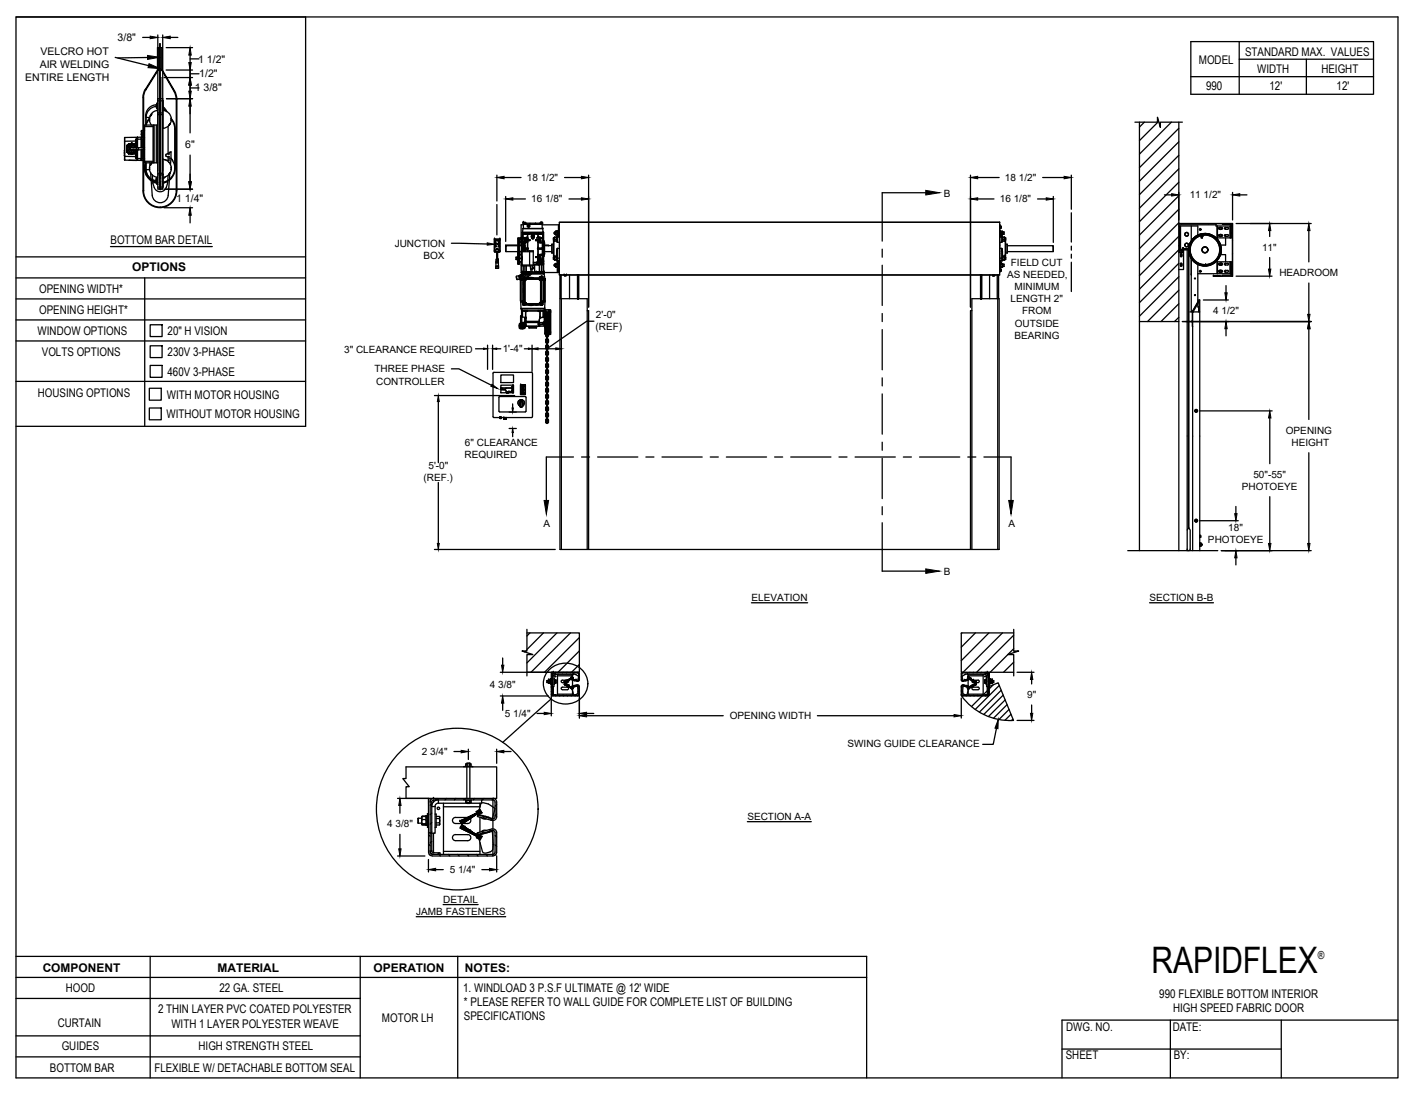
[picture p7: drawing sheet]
<svg xmlns="http://www.w3.org/2000/svg" width="279mm" height="216mm" viewBox="0 0 279 216" stroke-linecap="round" stroke-linejoin="round" font-family="sans-serif">
<defs><g id="words">
<text font-size="7.2" x="227.2" y="192">RAPIDFLEX</text>
<g font-size="2.4">
<text x="245.7" y="11.1">STANDARD MAX. VALUES</text>
<text x="236.6" y="12.7">MODEL</text>
<text x="238" y="17.8">990</text>
<text x="248.1" y="14.4">WIDTH</text>
<text x="250.5" y="17.8">12'</text>
<text x="260.7" y="14.4">HEIGHT</text>
<text x="263.7" y="17.8">12'</text>
<text x="21.8" y="48.2">BOTTOM BAR DETAIL</text>
<text x="26.1" y="53.6">OPTIONS</text>
<text x="7.7" y="57.8">OPENING WIDTH*</text>
<text x="7.7" y="62">OPENING HEIGHT*</text>
<text x="7.4" y="66.1">WINDOW OPTIONS</text>
<text x="8.3" y="70.3">VOLTS OPTIONS</text>
<text x="33.1" y="66.1">20&quot; H VISION</text>
<text x="33.1" y="70.3">230V 3-PHASE</text>
<text x="33" y="74.2">460V 3-PHASE</text>
<text x="7.5" y="78.3">HOUSING OPTIONS</text>
<text x="32.9" y="82.5">WITHOUT MOTOR HOUSING</text>
<text x="32.9" y="78.7">WITH MOTOR HOUSING</text>
<text x="8.4" y="191.8">COMPONENT</text>
<text x="42.9" y="191.7">MATERIAL</text>
<text x="73.7" y="191.8">OPERATION</text>
<text x="91.7" y="191.8">NOTES:</text>
<text x="13" y="195.8">HOOD</text>
<text x="43.3" y="195.7">22 GA. STEEL</text>
<text x="91.4" y="195.7">1. WINDLOAD 3 P.S.F ULTIMATE @ 12' WIDE</text>
<text x="228.7" y="196.9">990 FLEXIBLE BOTTOM INTERIOR</text>
<text x="11.4" y="202.6">CURTAIN</text>
<text x="31.2" y="200">2 THIN LAYER PVC COATED POLYESTER</text>
<text x="33.8" y="202.8">WITH 1 LAYER POLYESTER WEAVE</text>
<text x="75.4" y="201.8">MOTOR LH</text>
<text x="91.5" y="201.4">SPECIFICATIONS</text>
<text x="91.5" y="198.5">* PLEASE REFER TO WALL GUIDE FOR COMPLETE LIST OF BUILDING</text>
<text x="210.4" y="203.6">DWG. NO.</text>
<text x="231.4" y="203.4">DATE:</text>
<text x="231.5" y="199.7">HIGH SPEED FABRIC DOOR</text>
<text x="12.2" y="207.3">GUIDES</text>
<text x="39.2" y="207.2">HIGH STRENGTH STEEL</text>
<text x="210.3" y="209.1">SHEET</text>
<text x="231.6" y="209">BY:</text>
<text x="9.8" y="211.5">BOTTOM BAR</text>
<text x="30.5" y="211.6">FLEXIBLE W/ DETACHABLE BOTTOM SEAL</text>
</g>
<text font-size="2.2" x="260.1" y="189.2">®</text>
<g font-size="2.1">
<text x="8" y="10.9">VELCRO HOT</text>
<text x="23.2" y="8.1">3/8&quot;</text>
<text x="5" y="15.9">ENTIRE LENGTH</text>
<text x="7.8" y="13.4">AIR WELDING</text>
<text x="39.1" y="12.3">1 1/2&quot;</text>
<text x="39.3" y="15.3">1/2&quot;</text>
<text x="38.4" y="18">1 3/8&quot;</text>
<text x="36.6" y="29.1">6&quot;</text>
<text x="34.8" y="39.9">1 1/4&quot;</text>
</g>
<g font-size="2">
<text x="103.9" y="35.7">18 1/2&quot;</text>
<text x="198.3" y="35.7">18 1/2&quot;</text>
<text x="104.8" y="39.9">16 1/8&quot;</text>
<text x="186.2" y="38.8">B</text>
<text x="197.3" y="39.9">16 1/8&quot;</text>
<text x="234.8" y="39.2">11 1/2&quot;</text>
<text x="77.9" y="48.7">JUNCTION</text>
<text x="83.6" y="51.1">BOX</text>
<text x="199.5" y="52.6">FIELD CUT</text>
<text x="249" y="49.4">11&quot;</text>
<text x="198.7" y="54.9">AS NEEDED,</text>
<text x="199.4" y="59.7">LENGTH 2&quot;</text>
<text x="200.2" y="57.3">MINIMUM</text>
<text x="252.4" y="54.5">HEADROOM</text>
<text x="117.5" y="65.1">(REF)</text>
<text x="117.6" y="62.7">2'-0&quot;</text>
<text x="200.2" y="64.5">OUTSIDE</text>
<text x="201.7" y="62.1">FROM</text>
<text x="239.4" y="62">4 1/2&quot;</text>
<text x="67.9" y="69.7">3&quot; CLEARANCE REQUIRED</text>
<text x="99.2" y="69.5">1'-4&quot;</text>
<text x="200.2" y="66.8">BEARING</text>
<text x="73.9" y="73.5">THREE PHASE</text>
<text x="74.3" y="75.9">CONTROLLER</text>
<text x="91.7" y="88">6&quot; CLEARANCE</text>
<text x="253.7" y="85.6">OPENING</text>
<text x="254.8" y="87.9">HEIGHT</text>
<text x="83.6" y="94.9">(REF.)</text>
<text x="84.5" y="92.6">5'-0&quot;</text>
<text x="91.7" y="90.4">REQUIRED</text>
<text x="247.3" y="94.3">50&quot;-55&quot;</text>
<text x="245" y="96.6">PHOTOEYE</text>
<text x="107.3" y="104.1">A</text>
<text x="199" y="104.1">A</text>
<text x="238.4" y="107.2">PHOTOEYE</text>
<text x="242.4" y="104.8">18&quot;</text>
<text x="186.2" y="113.5">B</text>
<text x="148.3" y="118.5">ELEVATION</text>
<text x="226.8" y="118.5">SECTION B-B</text>
<text x="96.7" y="135.7">4 3/8&quot;</text>
<text x="202.7" y="137.8">9&quot;</text>
<text x="99.6" y="141.5">5 1/4&quot;</text>
<text x="144" y="141.9">OPENING WIDTH</text>
<text x="83.2" y="149">2 3/4&quot;</text>
<text x="167.2" y="147.4">SWING GUIDE CLEARANCE</text>
<text x="147.5" y="161.7">SECTION A-A</text>
<text x="76.4" y="163.3">4 3/8&quot;</text>
<text x="88.7" y="172.3">5 1/4&quot;</text>
<text x="87.4" y="178.1">DETAIL</text>
<text x="82.1" y="180.5">JAMB FASTENERS</text>
</g>
</g></defs>
<!-- layer: ANNOTATIONS -->
<g fill="none" stroke="#000" stroke-width=".25">
<path d="M22.7 11.3l6.6 1.7M28.2 7.4h1.4M29.1 11.3l-5.8 .1M31.1 6.9v26.9M32.1 6.9v26.9M32.4 15.3h5.6M32.8 9.4h5.2M32.8 13.8h5.2M32.9 19.5h5.1M33.6 7.4h1.5M37.5 14.6h1.8M37.5 17.4h1.8"/>
<path d="M37.5 11.6h1.8M32.4 37.3h5.6M37.5 21v5.2M37.5 30.6v5.3M98 34.6v5.1M99.5 35h3.3M99.8 38.8v8.8M101.2 39.3h2.5M111.4 35h3.3M112.3 39.3h2.4M116.1 34.6v26M191.5 34.6v26"/>
<path d="M192.9 39.3h3.2M192.9 35h4.2M204.7 39.3h1.7M205.7 35h4.3M207.8 38.8v9M211.4 34.6v6.7M229.8 38.5h1.4M232.6 38v5.4M243.2 38v5.4M244.6 38.5h1.4M32.4 41h5.6M37.5 42.5v1.5"/>
<path d="M89.1 48l7 .2M237.4 59.2h5M241.9 56.4v1.4M243.9 54.5h7.1M243.9 44.1h14.8M250.5 45.5v1.2M250.5 50.8v2.3M258.3 45.5v6.2M258.3 55.9v6.1M85.7 78.1h15.9M86.5 79.2v12.1M89.1 72.8h1.5l6.4 3.2"/>
<path d="M93.8 68.8h1.6M96.2 68.1v4.8M97.2 68.1v4.8M98 68.8h.8M101.2 79.7v.8M103.5 68.8h.8M105 68.1v5.2M106.2 68.8h3.5M117.2 63.4h-1.4l-7.9 5.4M233.3 63.5h25.4M241.9 64.9v1.4M258.3 64.9v17.9"/>
<path d="M86.5 95.2v12.1M100.5 84.6h1.4M100.5 81.3h1.4M101.2 85.4v.8M236.7 81.1h14.3M243.9 99.9v1.5M250.5 82.5v9M250.5 98v9.3M258.3 89.3v18M85.7 108.4h23.9M148.3 119h11.1M226.8 119h12.6"/>
<path d="M236.7 102.8h7.6M241 108.7h17.7M243.9 110.1v1.4M98.7 132.7h9.7M98.7 137.4h9.5M99.2 129.9v1.4M99.2 138.8v1.4M108.8 137.3v4M114.3 137.3v4.4M189.7 137.8v3.9M200.7 132.7h3.3M203.6 134.1v.9"/>
<path d="M203.6 139.1v1.7M78.4 157.6h6.2M78.9 159v1.5M89.6 148.3h1.4M92.4 147.8v2.1M98 147.8v2.8M99.4 148.3h1.4M106 140.8h1.4M115.7 140.8h1.5M115.7 141.2h27M161.3 141.2h27M196.6 143.7l-.6 3.2h-2.1"/>
<path d="M200.7 142.2h3.3M78.4 168.9h5.4M78.9 164.7v2.8M84.5 169.6v2.5M86 171.6h1.5M87.4 178.5h6.9M95.1 171.6h1.5M98 168.9v3.2M147.5 162.2h12.6M82.1 180.9h17.7"/>
</g>
<!-- layer: MOTOR LH -->
<g fill="none" stroke="#000" stroke-width=".25">
<path d="M223.9 24.1h4.5v-1l.6 2v-1h4.3M224.8 24.1v84.6M225.8 24.1l-1 1M228.6 24l-3.8 3.7M231.1 24.1l-6.3 6.3M232.6 24.1v84.6M232.6 25.3l-7.8 7.8M232.6 28l-7.8 7.8M232.6 30.6l-7.8 7.8M232.6 33.3l-7.8 7.8M232.6 36l-7.8 7.8M232.6 38.6l-7.8 7.8"/>
<path d="M97.5 49.7h.1M97.6 49.6h.3v-.4h.5v.4M97.6 49.5h.1M97.6 47.2h1M97.6 47.2v2.5M97.6 47.2h.1M97.6 49.6h.2zM97.6 49.7h.3M97.7 47.4l.1 .1zM97.7 48.6h.1M97.7 48h.1M97.7 48.1h.1"/>
<path d="M97.7 47.4h.1M97.7 47.5h.1M97.8 48.6h.1M97.8 48h.1M97.8 47.4h.1M97.8 47.5h.1M97.8 52.6h.6M97.8 49.2l.2-.2 .3 .2M97.8 51.7v.2M97.9 53h.1M97.9 52.5l-.1 .5h.6M97.9 53h.4"/>
<path d="M97.9 52.5h.4M97.9 49.6v.1M97.9 51.3v.4h.4M97.9 51.3h.2M97.9 51.3h.1M97.9 49.7h.4M97.9 49.7h.1M98 49.7v1.6M98.1 51.3h.2M98.2 49.7v1.6M98.3 49.7h.1M98.3 51.3h.1"/>
<path d="M98.3 51.3v.4M98.3 51.7v.2M98.3 51.7h.1M98.3 53h.1M98.3 52.5h.1M98.3 51.9h-.4v.6M98.3 51.9h.1M98.3 51.9v.6M98.3 52.5l.1 .1M98.3 49.7h.3M98.4 52.6h.1M98.4 49.6l-.1 .1h-.4"/>
<path d="M98.4 49.6h.2M98.4 52.6v.4M98.4 48.6h.1M98.4 48h.1M98.4 48.1h.1M98.4 47.4h.1M98.4 47.5h.1M98.4 49.6l.2 .1-.1-.1M98.5 48.6h.1M98.5 48.1h.1M98.5 48h.1M98.5 47.4h.1"/>
<path d="M98.5 47.5h.1M98.6 49.6h.1M98.6 47.2h.1M98.6 47.2v2.4M98.7 47.2l-.1 2.5M99.8 49.7h2.4M99.8 48.5v.1M101.9 51.2h.3M101.9 50.8h.3M101.9 50.8v.4M101.9 54.5l.5-.1 .1 .7-.5 .1zM101.9 54.6l.1 .5"/>
<path d="M102.2 48.5h-2.4v1.2M102.2 48.4h-2.4v1.3M102.2 47.2h.1M102.2 50h.3M102.3 51.2h.1M102.3 50.8h.1M102.3 50.7l.1 .1M102.4 50.5h.1M102.4 50.3h.1M102.3 51.8l.1 .1M102.3 50.1h.1M102.3 52h.1"/>
<path d="M102.3 49.9h.1M102.3 47.1h.1M102.3 51.5h.1M102.3 51.7h.1M102.3 51.9h.1M102.3 50.7h.1M102.3 47.3h.1M102.3 51h.1M102.4 51.2h.1M102.4 50.7h.1M102.4 51.5h.1M102.4 51.7h.1"/>
<path d="M102.4 50.1h.1M102.4 51.8h.1M102.4 52h.1M102.4 50h.1M102.4 47.2h.1M102.4 54.5h.1M102.4 47.1l.1 .2h.3M102.4 47.7l.4 .1M102.4 47.8h.1M102.5 47.3v.4h.3M102.5 47.7h-.1M102.5 47h-.1l-.1 5.1v-5.1h-.1v5.1h.3v-4.3"/>
<path d="M102.5 48.5h.4M102.5 49.7h2.7M102.5 47l-.1 .8M102.5 55h.1M102.5 51.7h.4v2.1M102.5 50.3h.1M102.5 47h.1M102.5 51.7h.2M102.6 54.4h-.2l.1 .7 .2-.1M102.6 54.3l.2 .8M102.7 50.3h.2M102.7 55.1l-.1-.7 .1-.1 .1 .8"/>
<path d="M102.7 55.2h.1M102.7 55.1h.1M102.7 55.2h.2M102.7 59.4l.1 1.5M102.7 59.6h.1M102.7 59.6h.6M102.7 55.1v.1M102.8 47h-.3l-.1 .1M102.8 55.2h.1M102.8 55.2v4.2M102.8 49.7l.1 .5-.1 .1M102.8 54.2l.3 .9"/>
<path d="M102.8 54.2l.2 .9M102.9 50.7h.1v.3M102.9 51h-.3h.3M102.9 49.5h2.3v3h-2.2v-3M102.9 54.3h-.2M102.9 51.2h.1M102.9 50.8h.1M102.9 52.3h2.3M102.9 51.3h.1M102.9 49.4h.1M102.9 55.2h.1M102.9 54.1h.1"/>
<path d="M102.9 54.1h1.7M102.9 54h1.7zM102.9 53.7h.1M102.9 53.7v.4M102.9 54.1v.1M102.9 54h.1M102.9 54h1.7M102.9 53.7h.7M103 55h.1M103 46.8h-.1v5.7h.1M103 51.1h.1M103 51.2h.1"/>
<path d="M103 46.9h-.2v1.5h-.3M103 50.8h.1M103 51h.1M103 52.2h.1M103 53.7v.2h1.4v-.2M103 55l-.1 .1M103 53.8h1.4M103 55.2h.1M103 55.2v4.2h.3M103 53.8h.1M103.1 45.8l4 .1M103.1 53.7h.1"/>
<path d="M103.1 53.6l-.1 .2M103.1 45.8h4.1M103.1 53.8l-.1 .1M103.1 59.6h.3zM103.1 59.6v.5h.3M103.1 53.8h1.3M103.1 53.8h.1M103.1 54.2l.1 .8zM103.1 55.1h-.1M103.1 54.2l-.2 .1M103.1 46.2h.1M103.1 46.9h.1"/>
<path d="M103.1 46.9h.7l.1 .4M103.1 47l.7 .2M103.1 47.6h.1M103.1 47.2v.4M103.1 47.6h.3M103.1 47.2h.3M103.2 45.1l-.1 .7M103.2 45.1h3.9M103.2 47.6l-.1 .2M103.2 47.8h.5zM103.2 47.1h.5M103.2 55.2h.1"/>
<path d="M103.2 46.1v3.4M103.2 46.2h.1M103.2 47.8v1.3M103.2 49h.8M103.2 46.2h.9M103.2 49.1v.1M103.2 44v.2h.4M103.2 44h.1M103.2 44h.2M103.2 49h.1M103.2 49.2v.3M103.2 47.9h.1"/>
<path d="M103.2 55h-.1M103.2 47.9v1.1M103.2 45.9v1h.5M103.3 49h.8h-.1M103.3 47.9h.1M103.3 47.9h-.1M103.3 49.1h.1M103.3 49h.1M103.3 43.9v.1M103.3 49.1l-.1 .4M103.3 49.1l-.1 .1M103.3 49h.8"/>
<path d="M103.3 49.1h.8M103.3 43.9h.2M103.3 43.9h.1M103.3 55.2h.1M103.3 55.1v.1M103.3 59.4v.2M103.3 44.3h3.7v.8M103.3 44.4h-.5v2.5M103.3 54.1l.4 .1M103.3 54.2h-.2M103.3 54.1l.1 .8M103.4 49.4h.1"/>
<path d="M103.3 49.5h.1M103.3 49.3h.1M103.3 44.2v.9M103.3 56.7l.1 1.1-.1-.3zM103.3 55.5v1M103.3 55l.1 .1h-.3M103.3 56.7h.1M103.3 55.6h.1M103.3 56.5h.1M103.3 55.6v.9M103.3 59.9l.3 .3M103.4 58v.7"/>
<path d="M103.4 59v.5M103.4 52.5v1.2h.2h-.7M103.4 55.1h.1M103.4 55.1v4.8M103.4 60v.1M103.4 55.2h-.7v4.2h.3M103.4 53.6l-.5 .1M103.4 48.4h.1M103.4 48.9v.1M103.4 48.9h.1M103.4 48.5h.1M103.4 48.6v.1"/>
<path d="M103.4 48.6h.1M103.4 48.1v.1M103.4 48.1h.1M103.4 46.1l-.2 .1M103.4 45.9v.2h1.5v.4M103.4 48.3h.1h-.1M103.4 48.3h.1M103.4 49h.1M103.4 48.7h.1M103.4 48.2h.1M103.4 54.1l.1 .8M103.4 48h.1l-.1 .1z"/>
<path d="M103.4 49.5h.1M103.4 49.3h.1M103.4 52.5v1.2M103.4 59.9h.1M103.4 48h.1M103.4 54.9l-.1 .1M103.4 48.9l.1 .1M103.4 44h.3M103.4 44v.2M103.4 47.2v.4M103.4 44l.1 .3M103.5 59.7l.1 .1-.1-.1"/>
<path d="M103.5 59.7h.1M103.5 48.6h.1M103.5 48.8l-.1-.1 .1 .1M103.5 48.8h.1M103.5 49.4h.1M103.5 49.5h.1M103.5 49.3h.1M103.5 55.4v4.3M103.5 48.7h-.1M103.5 48.4h.1M103.5 48.3h-.1M103.5 48.3h.1"/>
<path d="M103.5 48.9h.1M103.5 48.5h.1M103.5 48.7h.1M103.5 48.1h.1M103.5 48.1l-.1 .1M103.5 48.7v.1M103.5 47.4h.2M103.5 54.9h3.2l.1 .1v5.1h-3.3l-.1-.1zM103.5 48.5v.1M103.5 44.2h.1M103.5 48.9v.1M103.5 48.6v.1"/>
<path d="M103.5 43.9v.1M103.5 44.2v.1M103.5 44.2h1.1M103.5 59.7l.3 .2M103.5 55.4h.1M103.5 49.5h.2M103.6 49.3h.1M103.6 49.4h.1M103.6 44.2h.2M103.6 44.2h.1M103.6 55.3l-.1 .1M103.6 54.8l-.3 .3"/>
<path d="M103.6 53.8h.1M103.6 55.2l-.1 .2M103.6 55.4l.3-.3h2.5l.3 .3v4.3l-.3 .2h-2.5l-.3-.2zM103.6 55.3h.1M103.6 59.8l.2 .1M103.6 54.8h.1M103.6 53.8h.4M103.6 53.6h.1M103.6 46.2h.2M103.7 49.4h.1M103.7 49.3h.1M103.6 46.2h.1"/>
<path d="M103.6 53.6v.2M103.6 54.8v.1M103.6 54.8h3.1M103.7 47.1h.1v.6h-.1M103.7 47.2h.1M103.7 47.2v.4M103.7 47.6v.2M103.7 47.6h.1M103.7 53.8h.1M103.7 46.9l.2 .1M103.7 46.9h-.5M103.7 47.9h-.4"/>
<path d="M103.7 47.9h-.5M103.7 54.2l.1 .6M103.7 44h.1M103.7 55.1l-.1 .1M103.7 59.9l.2 .2v-.2M103.7 53.6h.3v.2M103.7 44v.2M103.7 53.6v.2M103.7 44h2M103.7 45.9h-.7v7.7M103.8 53.8h.1M103.8 46.2h.1"/>
<path d="M103.8 55.1l-.2 .2M103.8 59.9l.1 .1M103.8 59.9h.1M103.8 55.1h.1M103.8 54.8h-.1M103.8 52.5v1.1M103.8 54.8h.1M103.8 44.2h.1M103.8 44.2v.1M103.9 55l-.1 .1M103.9 55.1h.1M103.9 59.9h.1"/>
<path d="M103.9 55h.1M103.9 53.8h.1M103.9 47.3v.2M103.9 47.5h.1M103.9 47.1v.2M103.9 47v.1M103.9 47.8h.1M103.9 55h2.5M103.9 47.8l-.2 .1M103.9 47.3h.1M103.9 47.5l-.1 .4h-.6M103.9 47h.1"/>
<path d="M103.9 47h.2M103.9 47.8h.2v1.2M103.9 47.3h.2M103.9 47.7v.1M103.9 47.1h.1M103.9 47.5v.2M103.9 54.2h.3v.4l-.2 .1zM103.9 54.2h-.2M103.9 53.6v.2M103.9 47.3h.3M104 53.8h-.1M104 53.8h.1"/>
<path d="M104 49l-.8 .1M104 49.1h.1M104 53.7h.2M104 54.7l-.2 .1M104 53.7h.7M104.1 46.2h-1l.1 1M104.1 47.3l-.2 .2M104.1 46.2h.1M104.1 49.1v.1M104.1 47h.1M104.1 49h.1M104.1 47.5h.1"/>
<path d="M104.1 47.5h-.2v.2M104.1 47.3h.1M104.1 47.3h.4M104.1 47v.3M104.1 46.2v.8M104.1 49.1v.4M104.1 49.1h-.8M104.1 49.1h.1M104.1 47.5v.3M104.1 47.8v1.4M104.1 47.1h.1M104.1 49.2v.3"/>
<path d="M104.2 47.5h-.3M104.2 47.3h.4v.2h-.4M104.2 47.3h.1M104.2 49h-.1M104.2 47.5h-.1M104.2 53.7l-.1 .1M104.2 53.7h.3M104.3 44.4a.16 .16 0 0 1 .2 .2 .16 .16 0 0 1-.2 .1M104.3 54.8h.9M104.3 44.4h.1M104.3 54.8h.1M104.3 46.2h.1"/>
<path d="M104.4 44.4h.1a.2 .2 0 0 1 .1 .3 .2 .2 0 0 1-.2 .1h-.2a.21 .21 0 0 0 .2 0 .21 .21 0 0 0 .1-.3 .21 .21 0 0 0-.3-.1h.1M104.4 46.2h-.3v.8M104.4 53.8v.1M104.4 53.8h.1M104.4 53.7v.1M104.5 53.7h-.1M104.5 53.7h.2M104.5 47.5h.1M104.5 47.5h-.3M104.5 49.5v3M104.5 47.5h-.4M104.6 47.5h.1"/>
<path d="M104.6 47.3h-.4M104.6 44v.3M104.6 44.2h1.1M104.6 52.5l.1 .6h.3l.1-.6M104.7 53.6a.71 .71 0 0 1-.5 .7M104.8 53.1v.5h.2M104.8 53.6h-1.2M104.9 54.1h2.5M104.9 46.1v.1M104.9 46.1h.1M104.9 46.1l-.8 .1M104.9 54h2.5"/>
<path d="M104.9 46.5l-.1 .2 .2 .2M104.9 46.2h.1M104.9 46.5l-.1 .3 .2 .1M104.9 46.2h-.5M104.9 46.2v.3M104.9 46.5h.1M105 53.7h.8M105 46.9a.16 .16 0 0 0 .1 .3 .16 .16 0 0 0 .2-.2M105 53.1v.5M105 53.7h1.3M105 47l.1 .1 .2-.1M105 53.6a.94 .94 0 0 1-.8 .9"/>
<path d="M105 46.9h.1M105 46.9l-.1 .1M105.1 52.9h.1M105.1 52.9h.1zM105.2 53h-.1h.1M105.2 54.8h.1M105.2 51.8h.8M105.2 52.9l-.2 .1M105.3 47h.1M105.3 46.9h.1M105.3 46.9v.1M105.3 46.1h.1"/>
<path d="M105.3 46.5h.1M105.3 46.5l.1 .3-.1 .1M105.3 46.5l.1 .2-.1 .2M105.3 46.1l.6 .1M105.3 46.1v.4M105.5 53.6h1.1M105.7 44h.8M105.7 44v.3M105.7 50.7h.1M105.7 47.5h.1M105.7 47.5h.4M105.7 50.8h.4"/>
<path d="M105.7 47.3h.5M105.7 50.7h.5M105.7 50.8h.5M105.7 47.5h.5M105.8 53.7h.1M105.8 53.7h.2M105.8 53.8h.1M105.8 53.8h1.5M105.8 53.7v.1M105.8 47.3h.1M105.9 53.8h.1M105.9 53.7v.1"/>
<path d="M105.9 47.3h.5M105.9 53.8v.1M105.9 53.8h1.3M105.9 46.2h.3v.6M105.9 46.2h.3M105.9 46.2h-.6v.3M105.9 47.3h.1M105.9 46.9h.5M106 51.8h.1M106 53.7h.1M106 53.7h.3M106.1 50.6l-.4 .1v.1h.4"/>
<path d="M106.1 50.6l-.4 .1M106.1 51.6h.1M106.1 49h.1M106.1 47.5h.1M106.1 50.6h.1M106.1 50.8h.1M106.1 53.8h.1M106.1 53.7v.1M106.1 50.8h.2M106.1 47.5h.2M106.1 46.8l.1 .1M106.1 49.1h.1"/>
<path d="M106.2 50.6v.1M106.2 50.8h.1M106.2 46.8h.1M106.2 46.8l-.3 .1v.4h-.2v.2h.4M106.2 47.8v2.5M106.2 51.6h.1M106.2 51.6l-.2 .2M106.2 46.8v.1M106.2 49h.1M106.2 51.1h.1M106.2 51.1v.1M106.2 47.8h.1"/>
<path d="M106.2 50.3h.1M106.2 50.3v.3M106.2 47.5h.1l.1 .3M106.2 47.5v1.5M106.2 50.8v.8M106.2 50.9h.1M106.2 47.8h.2M106.2 49.2h.1M106.2 50.6h.1M106.2 50.7h.1M106.2 47.5h.1M106.2 52.3h.2v1.3"/>
<path d="M106.2 49h.8M106.2 49.1h-.1M106.2 50.8v.1M106.2 46.2v.6M106.2 49.2v1.4M106.2 51.2h.2M106.2 50.7l.1 .1M106.2 47.3l.1 .2M106.2 47.3h.2M106.2 46.2h.1M106.2 46.8l.1 .1M106.2 46.2h.9"/>
<path d="M106.2 52.2l-.7 .1M106.2 53.8h.1M106.3 53.8h.3M106.3 49.1h-.2h.9M106.3 53.8h-.1M106.3 53.8h.1M106.3 51.6h.1M106.3 50.7h.1M106.3 50.7h-.2M106.3 51.6l.1 .5M106.3 46.9h.1M106.3 50.9l.1 .2"/>
<path d="M106.3 50.9h.1M106.3 50.6h.1M106.3 50.6v.1M106.3 47.5h.1M106.3 50.8h.1M106.3 50.8v.1M106.3 51l.2 .2M106.3 47.7l.1 .1M106.3 50.8l.1 .1M106.3 50.4v.2M106.4 53.8h.1M106.4 50.9v.1"/>
<path d="M106.4 47.5v.2M106.4 46.9h.1M106.4 50.5h.1M106.4 47.5h.1M106.4 47.5h-.1M106.4 50.9h.1M106.4 55v.1M106.4 47.8l.2 .1M106.4 55l.1 .1M106.4 55h.1M106.4 52v-.2a.18 .18 0 0 0-.2-.2 .18 .18 0 0 0-.2 .2v.3h-.8M106.4 52l.5 .2h-1.4v1.5"/>
<path d="M106.4 47.5l.1 .3 .5 .1M106.4 47.3v.2M106.4 47.3h.1M106.4 50.8h-.1M106.4 46.9h.7M106.4 50.5l-.1 .1M106.4 50.3v.2M106.4 47.1h.1M106.4 47.1v.2M106.4 46.9h.2M106.4 50.8v.1M106.4 47.8h.1"/>
<path d="M106.4 52.1h.1M106.5 52.2h.1M106.4 52h.1M106.4 52.1h.2M106.4 53.6h.1M106.4 59.9v.1M106.4 54.6h.8v.5h-.3v-.5M106.4 51.2v.1l.1-.1M106.5 53.8h.1M106.5 55.1l.1 .2M106.5 59.9h.1M106.5 59.9l-.1 .2 .1-.2"/>
<path d="M106.5 55.1h.1M106.5 53.6h.1M106.5 52.3l-.1 1.5M106.5 51h.1M106.5 47.6h.1M106.5 46.2h.2M106.5 46.2h.1M106.5 51.5l-.2 .1M106.5 51.2h.1M106.5 55.1l.2 .1M106.5 45.9h.8v7.7M106.5 44v.2"/>
<path d="M106.6 44h.2M106.6 53.8h.1M106.6 51.5l-.3 .1M106.6 50.2l-.4 .1M106.6 46.9h.1M106.6 50.2l.4 .1M106.6 46.9l-.2 .2M106.6 51.2l.5 .1M106.6 47.9h.4M106.6 50.2l-.2 .1M106.6 51.2h.5M106.6 50.2h.4"/>
<path d="M106.6 47.8h.5M106.6 50.4h.5M106.6 47.1h-.1v.6h.1M106.6 50.5h-.1v.5h.1M106.6 50.4v.1h-.1M106.6 51h.1M106.6 50.5v.5M106.6 47.2v.4M106.6 47.1h.5M106.6 50.7h.5M106.6 47.4h.5M106.6 47.6v.2"/>
<path d="M106.6 51v.1h.5M106.6 53.6h-.3v.2M106.6 52.1h.1M106.6 53.6v.2M106.6 53.7h.8M106.6 55.3l.1 .1M106.6 54.8l.3 .3M106.7 53.8h.1M106.7 55.4h.1M106.7 59.7h.1M106.7 55.3h.1M106.7 55.2v.2"/>
<path d="M106.7 59.8l-.2 .1M106.7 54.8h.1M106.7 46.2h.1M106.7 54.8v.1M106.7 59.7v.1M106.7 51.4h.1M106.7 51.4l-.4 .2M106.7 59.7l-.2 .2M106.7 55.4v4.3M106.7 44.2h.1M106.7 44.2l-.3 .1M106.7 43.9v.1"/>
<path d="M106.7 44.2v.1M106.7 43.9h.3M106.8 43.9h-.1M106.8 43.9h.1M106.8 43.9h.2M106.8 54.6h-.4l.1 .2M106.8 54.6h.2M106.8 54.6h.1M106.8 54.5h.1zM106.8 44.2v.1M106.8 54.5v.1M106.8 55.4v4.3"/>
<path d="M106.8 44l.1 .2M106.8 59.9h.1M106.8 55.1l.1 4.8M106.8 44v.2M106.9 52.2h.1M106.9 52.2v1.5M106.9 46.1h.2M106.9 44h.2M106.9 45.9v.2h-1.6M106.9 52.1h.1M106.9 59.9l-.3 .3M106.9 55.1h.1"/>
<path d="M106.9 52.2v1.5h-.3h.6M106.9 52.2h-.4M106.9 53.6h.4M106.9 55.2h.7M106.9 60v.1M106.9 54.5h.1M106.9 51.4h.2M107 52.1h.1M107 44.2v.1M107 52.1h-.1M107 44.4h3.4M107 55.2h.1"/>
<path d="M107 59.6h.5M107 59.6h.2v.5h-.3M107 43.9v.1M107 54.5v.1M107 55.1v.1M107 59.4v.2M107 54.6h.2M107 59.6h.2M107 49.1l-.8 .1M107 50.2h.1M107 49h.1M107 47.9h.1"/>
<path d="M107 47.9v1.1h-.8M107 49.1v1.1M107 45.9h.1M107.1 44h.1M107.1 55.2h.1M107.1 47.9h.1M107.1 53.8h.1M107.1 44v.2h-1.4M107.1 45.9v.3M107.1 52.1h.1M107.1 46.2h.1M107.1 47.8v2.6"/>
<path d="M107.1 52.2h-.2M107.1 49.1h-.1M107.1 49h-.8l.7 .1M107.1 50.2l-.7 .2v.6l.1 .2h.6M107.1 46.9h.1M107.1 52h.1M107.1 51.4h.1M107.1 51.2v.1M107.1 51.3h.1M107.1 52.2h.2M107.1 46.2v.7M107.1 51.4h-.4"/>
<path d="M107.1 46.2h-.9M107.1 45.1l.1 .7M107.1 45.1h.1M107.1 47.2v.4zM107.1 51.5h.1M107.1 50.5v.5zM107.1 52.2l-.2 .1M107.1 51.3v.2M107.1 52v.1M107.1 51.5v.1M107.1 46.9h-.8M107.1 46.1h.1"/>
<path d="M107.1 46.1v.1M107.1 45.9h.1M107.1 51.9v.3M107.1 46.2v5.4M107.1 46.9v.9M107.1 50.4v.9M107.1 46.9l-.6 .1-.1 .3M107.1 47l-.6 .2M107.1 51.9v.1M107.2 51.6v.3M107.2 55h.3M107.2 53.8h.1"/>
<path d="M107.2 53.8v.1M107.2 45.8l-.1 .1M107.2 55.2h.1M107.2 53.7h.1M107.2 53.9h.1M107.2 53.6v.1M107.2 55.2v4.2h-.3M107.2 53.7v.1M107.3 53.7l-.1 .2-1.4-.1M107.3 51.6h.1M107.3 52.1h.1M107.3 47.6h.1"/>
<path d="M107.3 53.7h.1M107.3 53.6l.1 .1M107.3 54h.1M107.3 47.6v2.9M107.4 55.2h.1M107.4 54h-2.5M107.4 53.7h.1M107.4 53.7v.4M107.4 54.1l.1 .9M107.4 48h.1M107.4 50.2h.1M107.4 53.8h3"/>
<path d="M107.4 48v2.2M107.4 50.1v.1M107.4 48.4h.8v.1M107.4 48v2.1M107.4 49.7h1.5M107.5 55.2v4.2M107.5 55.2h.1M107.5 59.6v1.4M107.5 55v.2M107.5 59.4v.2M107.6 55.2h.1M107.6 55.2v4.2h-.4"/>
<path d="M108.9 48.5h-1.5M108.9 48.2v1.7M108.9 49.9h.3M108.9 48.2h.3M109.2 51.2h.2M109.2 47.4h.1M109.2 50.7h.2M109.2 46.9v.1M109.2 46.9h.2M109.2 47.4h.2M109.2 50.7h.1M109.2 46.9v.5"/>
<path d="M109.2 50.7v.5M109.3 47.6v2.9M109.3 47.6h.5M109.3 50.5h.1M109.4 46.8h.1M109.4 46.8v.7M109.4 50.6v.7M109.4 47.6h.1M109.4 51.4h.1M109.4 50.5v.3M109.4 50.5l.4 .1v.2h-.4M109.4 51.2v.2h.4"/>
<path d="M109.4 50.8v.4M109.4 46.9h.4M109.4 51.2h.4M109.4 47.3h.4M109.5 45.8l-.2 .2 .2 .2M109.5 52.1l-.2 .2 .2 .2M109.5 46.2h.1M109.5 52.5l.1 .1M109.6 52.1h.1M109.6 52.1h-.1M109.6 45.8h.1M109.6 46.2h.1"/>
<path d="M109.6 45.8h-.1M109.6 52.6h.1M109.6 45.8v.4M109.6 52.1v.5M109.7 45.6h.4v.2h-.4zM109.7 45.8v.4h.3M109.7 46.2v.2h.4M109.7 52.1h.4v.5h-.4zM109.7 52.6v.2h.4v-.2M109.7 52.8h.1M109.7 45.6v.8M109.7 52v.8"/>
<path d="M109.8 51.4h.1M109.8 47.3v.3M109.8 46.9v-.1h-.4v.7M109.8 50.8v.4M109.8 51.2v.2M109.8 50.5h.1M109.8 46.9v.4M109.8 46.8h.1M109.8 47.5v.1M109.8 47.6l.2 .2h.4M109.8 49.6h.1M109.8 47.6h.1"/>
<path d="M109.8 49.6v.9M109.9 47.5l-.1 .1M109.9 49.6h.1M109.9 49.6l-.1 1.9 .1-1M109.9 51.4h.5M109.9 50.9h.1M110 49l-.1 .6M110 49l-.2 .6M110 46.4v1.4l-.2-1.1 .1 .8M110 50.9h.4M110 49h.4M110 49v3"/>
<path d="M110 52.8v1M110 52h-.3v.1M110 52l.2 .1h.2M110 53.4l.2 .2h.1v-.2M110 46.1h.2v.3l.2-.1-.2-.3h.1v.1M110 46.4l.2 .1M110 53.2v.2M110 51.8v.2M110 46.1v.3M110.1 52.1v-.1l.1 .9M110.1 52.8h.1M110.1 45.6v.1"/>
<path d="M110.1 46.4l.1 .1M110.1 46.4h.1M110.1 52.7v.1M110.2 53.2h.1v.2h-.1zM110.2 51.6v.5M110.2 53.1v.5M110.2 46v.5M110.2 45.5l-.1 .6v-.3M110.2 44.4v1.6M110.2 46.5v.2M110.2 51.4v.2M110.2 52.1v1"/>
<path d="M110.2 53.6v.2M110.3 51.8l-.1 .1v.1h.1M110.3 51.6l.1 .1M110.3 51.6l-.3 .2M110.3 53.1h.1M110.3 53.1l-.3 .1M110.3 46.4h.1M110.3 46h.1M110.4 46.7l-.5 .1M110.4 43.9h86.9v10.4h-86.9zM110.4 51.7v.4M110.4 53.1l-.1 .1"/>
<path d="M110.4 46.4l-.2 .1M110.4 46.8h-.5M110.4 52.1h-.1M110.4 53.5l-.1 .1M110.4 46.4l-.1 .1M110.4 54.3h86.9M110.4 43.9h86.9M110.5 54.3v4.5h.1M110.6 54.3v4.6M110.7 54.3l.1 54.1M111.3 54.3h.1M111.4 54.3v.2h.3v-.2"/>
<path d="M111.5 54.3v.2M111.8 54.3h.1M112.4 54.3v4.6M114 58.9v-4.6v4.6M114.1 54.3v4.6v-4.6M114.1 58.9v-4.6v4.6M114.2 54.3v4.6v-4.6M193.5 54.3v4.6v-4.6M193.6 58.9v-4.6v4.6M193.6 54.3v4.6v-4.6M193.7 58.9v-4.6v4.6M195.3 54.3v4.6"/>
<path d="M195.9 54.3h.4M195.9 54.3v.2h.4v-.2M196.1 54.3v.2M196.3 54.3h.1M196.8 54.3v4.6M196.9 58.9v49.5M196.9 54.3v4.6M197 54.3v4.6M197.3 44.3v.1M197.3 48.5h.1M197.3 49.7h.1M197.3 52.1h.1"/>
<path d="M197.3 51.7h.1M197.3 52h.1M197.3 51.8h.1M197.3 50h.1M197.3 44.4h.1M197.3 48.1h.1M197.3 46.8h.4M197.3 44.4v9.4M197.3 44.6l.2 .1zM197.3 45.5l.1 .5h.4l-.1 .3h-.1M197.3 51.4h.4M197.3 46.7h.4"/>
<path d="M197.3 53.5h.1M197.3 45v.1M197.3 46.4v.1M197.3 50.9h.4M197.3 49h.4v2.4M197.3 53.2v.2l.2-.1-.2-.2h.2v.1M197.3 44.7v.3M197.3 46.1v-.1l.2 .1M197.3 52v.1h.2M197.3 53.1h.1M197.3 44.6h.1M197.3 46h.1"/>
<path d="M197.4 52.7h.1M197.4 52.1v.2M197.4 52.1h.1M197.4 52.1l-.1 .8M197.4 46.5h-.1M197.4 45.6h.1M197.5 44.7v.3l-.2 .1M197.5 52v.1M197.5 51.7h.1M197.5 44.6v.5M197.5 46v.4M197.5 51.7v.4"/>
<path d="M197.5 46.4l-.2 .1M197.5 52h.1M197.5 53.2h.1M197.5 44.7h.1M197.5 53.1v.4M197.5 53.5h.1M197.5 46.4v.1M197.5 52.1h.1M197.5 53.4v.2l-.2-.2M197.5 44.9l-.2 .1v.1M197.5 46.4h-.2v-.3h.2v.3M197.5 51.8l-.2-.1 .2 .1v.2h-.2v-.2"/>
<path d="M197.5 46.1l.1 .2M197.5 51.8l.1 .2M197.5 44.7v.2M197.5 53.2v.2M197.5 46.1v.3M197.5 51.8v.2M197.5 52h.2l.1 .2-.4 .1v.4h.3v-.4M197.6 46.3l-.1 .1M197.6 52h-.1M197.7 46.7v.1M197.7 50.9h.1M197.7 46.7v1.1v-1.1l.1 .9"/>
<path d="M197.7 51.4h.1M197.7 47.5l.1 .1M197.7 49.6h.1M197.7 52.7h.1M197.7 52h.1M197.7 46.3l.1 .1M197.7 50.5h.1M197.7 45.6l.1 .8M197.8 52h.1M197.8 52.7h.1M197.8 52.7h-.4M197.8 45.8l-.1-.2h-.3v.3"/>
<path d="M197.8 45.8l-.1 .1M197.8 46.4h-.3M197.8 46.4h.1M197.8 45.8h.3M197.8 46.2h.3M197.8 52.6h.3M197.8 52.1h.3M197.8 52v.7M197.8 49.6l-.1-.6v.6M197.8 47.6l-.1 .2h-.4M197.8 49.6h-.1M197.8 47.6h.6"/>
<path d="M197.8 49.6v1.9l-.1-1.9M197.8 50.5h.1M197.8 46.8h.1M197.8 51.3l.1 .1M197.8 50.6l.4-.1v.2l-.3 .1zM197.9 47.3v.3l-.2-.1M197.9 46.9h.3v.4h-.3zM197.9 46.9v-.1h.3v.1M197.9 50.8v.4M197.9 51.2v.2M197.9 50.5h.1M197.9 50.5l-.1 .1"/>
<path d="M198.1 45.8v.4M198.1 52.1v.5M198.2 50.8v.4h-.3M198.2 51.2v.2h-.3M198.2 50.5h.1M198.2 50.5h.2M198.2 50.5v.9M198.2 46.8v.8v-.3M198.2 47.6h.1M198.2 50.7h.2M198.2 51.2h.2M198.2 46.9h.2"/>
<path d="M198.2 47.4h.2M198.3 47.6v2.9M198.4 47.6v2.9M198.4 49.9h.3M198.4 48.2h.3M198.4 50.7v.5M198.4 46.9v.5M198.7 48.2v1.7M198.8 48.5h9v1.2M207.8 48.5v1.2h-9M232.6 48.5h.1M232.6 44.4h7.3"/>
<path d="M232.6 49.4h.9M232.6 44.1h10.6M232.6 44.6h3.7v1.8M232.6 49.6h.9M232.6 49.8h.9M232.6 41.3l-7.8 7.8M232.6 44l-7.8 7.7M232.6 46.6l-7.8 7.8M232.6 49.3l-7.8 7.8M232.6 52l-7.8 7.7M232.6 54.6l-7.8 7.8M232.6 57.3l-6.2 6.2"/>
<path d="M232.6 59.9l-3.5 3.6M232.7 44.6l.1 4.7M232.7 49.3l.8 .1M232.7 49.3h.1M232.7 49.3h1.8M232.9 44.6v4.7M233.2 50.3v.1M233.2 52.2v.1M233.2 50.2l-.1-.2-.2 .2 .1 .5 .2-.1M233.2 52l-.1-.1-.2 .1 .1 .5 .2-.1M233.2 50.2v.4M233.2 52v.5"/>
<path d="M233.2 44.1h.1M233.3 49.1h.1M233.3 49.3h.1M233.3 49.1h.2M233.3 49.1v.2M233.4 49.2h.1M233.4 49.1l.2 .1-.3-.1v.2l1.2-.1M233.4 49.1l1.1 .1h-1.1M233.4 49.1h.1M233.4 49.2h1.1M233.4 49.1v.2M233.4 49.3l-.2 .1"/>
<path d="M233.5 49.2h.1M233.5 49.3h.1M233.5 49.1h.1M233.5 49.4v3.8h-.9M233.5 49.2v.1M234.3 49.3v59.4M234.5 49.2h.1M234.5 49.2h-1.1h1.1M234.5 49.3a3.2 3.2 0 0 1 3.8-3.2 3.2 3.2 0 0 1 2.5 4.3M234.5 49.3v54.9M234.6 49.3h.1M234.6 49.3v54.9"/>
<path d="M234.8 49.3h.1M235 50.3l-.1 .1M235.1 54.3h.1M235.1 44.6v2.9M235.1 47.6h.1M235.1 47.7h.1M235.1 48.2h.1M235.1 50.4h.1M235.1 50.9h.1M235.1 51v10.6M236.3 59.9v.7h.3M236.3 52.1h.1"/>
<path d="M236.3 46.5h.1M236.3 54h6.7M236.3 46.7v.1M236.3 51.9h.1M236.3 52.2v7.4M236.3 59.2h.4v49.5M236.5 59.4l-1.1 2M236.6 59.2v2.4M237 46.5h.4M237 46.9h.3M237 46.7v.2M237 46.5a2.91 2.91 0 0 1 3.6 3.3 2.91 2.91 0 0 1-4.5 1.9 2.91 2.91 0 0 1 .2-4.9l.6-.3"/>
<path d="M237 46.5l.2 .2M237 46.5l-.1 .2h.5v-.2h-.2M237.3 46.7v.2M237.4 46.5h.1M237.7 46.4h.1M237.9 52.2h.1M238.5 52.2l-.2 .2M238.5 44.1h.1M238.9 46.4l-.1 .1M239.4 54.5h1.4zM239.4 54.5h.1M239.9 44.1v.5h3.1"/>
<path d="M240.1 54v-2.3h2.9l-.1 2.6h-1.6M240.2 44.6v2.3M240.2 51.7v2.3M240.5 48.4h.1M240.5 50.2h.1M240.6 46.3l-.2 .2 .3 .2M240.6 46.3h.1M240.7 52.2v.1M240.7 45l-.1-.1-.2 .2 .3 .2M240.7 53.4l-.3 .1 .3 .2M240.7 52.1l.1 .2 .3-.1M240.7 52.1l.2-.2 .2 .3"/>
<path d="M240.7 52v.2M240.7 50.4h.1M240.7 52v.1M240.7 50.4a3.2 3.2 0 0 0-3.4-4.2 3.2 3.2 0 0 0-2.1 5 3.2 3.2 0 0 0 5.4-.5M240.7 50.4l-.1 .2M240.7 50.4a3.2 3.2 0 0 0-3.4-4.2 3.2 3.2 0 0 0-2.1 5 3.2 3.2 0 0 0 5.4-.6M240.7 52l-.3 .1 .4 .2M240.8 50.4a3.2 3.2 0 0 0-3.5-4.3 3.2 3.2 0 0 0-2.1 5.1 3.2 3.2 0 0 0 5.5-.5M240.8 50.4l-.2 .3M240.8 50.3v.1M240.8 48.4h.1M240.8 50.2h.1"/>
<path d="M240.8 50.3l-.2 .3M240.8 50.4h.1M240.8 50.2h1v1.5M240.8 50.4l-.1 .2M240.9 49.8l-.3 .2M240.9 53.4l.3 .1-.2 .2M241 44.9l.2 .2-.2 .2M241 46.3h.1M241 44.9h.1M241 52l.2 .1-.1 .2v-.1M241 45l-.3-.1v.3M241 45v.1"/>
<path d="M241 44.9v.1M241 45.1l-.2 .2-.1-.1M241 45.1l-.2-.2-.1 .3M241 45.1l-.3 .2v-.1M241 52l.1 .1M241 52h-.3v.3M241 52l.1 .2M241.1 46.3l.1 .2-.2 .2M241.1 52.2l-.3 .2-.1-.1M241.2 44.1h.1M241.2 44.1l.1 .2M241.3 54.3l-.1 .2"/>
<path d="M241.3 44.3h1.6l.1 2.6h-2.9v-2.3M241.8 46.3l-.2 .2 .2 .2M241.8 51.9l-.2 .2 .2 .2M241.8 44.9l-.2 .2 .2 .1M241.8 53.4l-.2 .1 .2 .2M241.8 52l.4-.1 .2 .2-.2 .2h-.4zM241.8 44.9h.4l.2 .2-.2 .1-.4 .1zM241.8 53.4h.4l.2 .1-.2 .2h-.4zM241.8 46.9v1.5h-1M242.2 46.3l.2 .3-.6 .1v-.4h.5M242.7 44.6v2.3M242.7 51.7v2.3"/>
<path d="M242.8 44.6v2.3M242.8 51.7v2.3M242.9 44.6v2.3M242.9 51.7v2.3M243 52.7l.1-.1v1.9M243 45.9v.1M243.1 44.1v1.9h-.1M243.2 44.1h.1M243.2 44.1v10.4h-3.8M243.2 44.1v10.4l-3.8-.1M243.2 47.4v.1M243.2 50.1h.1"/>
<path d="M97.5 73.5l-.2 .2v8.5l.2 .2 7.5-.1 .1-8.7-.2-.1M97.5 73.5h7.4M98.6 78.3l-.2 .1v2.8l.2 .1M98.6 78.3h5l.2 .1-.1 2.8-5.1 .1M98.8 74h2.5v1.5h-2.5zM98.8 76h2.5v1.5h-2.5zM98.8 76.5h2.4M98.8 76.6h.3l-.3 .1M98.8 76.6v.1M98.9 76.6h.1M98.9 76.6v.1M99.7 76.7l1.2-.1v.8h-1.1z"/>
<path d="M99.9 77.5h.1M99.9 77.4v.1M99.9 77.4h.5M100 77.5h.1M100.1 77.5h.1M100.2 77.5h.1M100.3 77.5h.1M100.3 77.4h.1M100.4 77.4v.1M100.4 77.5h.1M100.4 77.4h.1M100.5 77.4h.1"/>
<path d="M100.9 77.4h.1M101.1 76.3h.1M101.1 77.2l.1 .1M101.1 77.2h.1M101.1 77.3h.1M101.2 76.3h.1M101.2 77.2v.1M101.2 76v.3M101.2 76.4v.8M101.2 77.3v.2M101.2 76v1.5v-1.5M101.2 76v1.5"/>
<path d="M101.3 76v1.5M102.5 64.8h.1M102.5 79.6h.1M102.5 79.6v.5M102.6 64.1h.1M102.6 64.4h.1M102.6 64h.1M102.6 64l-.1-.1-.1 .4M102.6 64.3h.1M102.6 64.3l-.1-.1-.1 .2 .1 .4 .1-.1M102.6 79.6l-.1 .5M102.6 63.9h-.1"/>
<path d="M102.6 64.2h-.1M102.7 64.2h.1M102.7 64.1h.1M102.7 64.8h.1M102.7 64.8h-.1h.8M102.7 64.1v.1M102.7 64.1l-.2 .1M102.7 79.2l-.2 .4M102.7 79.2l-.1 .4M102.7 79.2v-.1h.1l.2 .1M102.7 79.2h.3v1.1h-.3zM102.7 79.2h.1"/>
<path d="M102.7 79.2h.3M102.7 64.5h.1M102.7 64v.1M102.7 64.6h.2M102.7 63.9l-.1 .2M102.7 63.9h-.1h.1M102.7 63.9h.1M102.7 64.6h-.1l.1 .2M102.7 64.4v-.2l-.2 .2 .2 .4M102.7 64.2l-.1 .2M102.7 64.8h.2M102.7 63.7h.1"/>
<path d="M102.7 64.2v.4M102.7 64.5v.3M102.7 64.8h.7M102.7 64.4v.1M102.7 64.2l.1 .4M102.7 76h.1M102.7 77.8h.1M102.7 77.9h.9M102.7 75.9h.9M102.8 64.8h.1M102.8 64.8h-.1M102.8 64.8h.1h-.1"/>
<path d="M102.8 63.7h.2l-.1 .5h-.1zM102.8 62.3l-.1 1.4M102.8 60.9h4.7M102.8 60.9v.1h4.7M102.9 64.8h.1M102.9 64.8h-.2h.2M102.9 64.8h-.1M102.9 61.3h4.5v1.2M102.9 61.3h.1M102.9 64.2v.4M102.9 64.6h.2M102.9 61.1h.1"/>
<path d="M102.9 61l.1 1.4v-1M103 64.5h.1M103 63.7l-.1-1.4h-.2v1.9M103 62.4h.1M103 62.5l.7 .2M103 64.3h.1M103 63.9v.6M103 64.5l-.1 .1M103 64.2h.1M103 63.6h.6M103 64h.1M103 63.7h.6"/>
<path d="M103 64.8h.1M103 64.8h.2M103 79.2h-.3M103 79.2l.2 .4M103 61.3h.1M103 79.2l.1 .4M103 79.2h.1M103 64.4l.1 .1M103 64.8h.2h-.2M103 61.3l.1 .1M103 64.2v.4M103 77.5h.1"/>
<path d="M103 77.5l.1 .1M103.1 64.4l-.2 .1h.2M103.1 64.5h.1M103.1 64.8h.1M103.1 76.3h.1M103.1 64.5h-.1M103.1 64v.2M103.1 64.1v.4M103.1 76.9h.1M103.1 77.5h.1M103.1 77.5v.1M103.1 64.5v.1"/>
<path d="M103.1 61.3v.1M103.1 64.6h.1M103.1 63.8v.2M103.1 61.4v1.2M103.1 63.8v.8M103.1 61.4h.5M103.2 77.6h.1M103.1 79.6l.1 .5zM103.1 61.3l.5 .1M103.1 64.8h-.1h.1M103.2 76.9h.1M103.2 64.8h.1"/>
<path d="M103.2 63.7v.6zM103.2 63.7l-.1 .1M103.2 60.1h.2M103.2 76.3h.1M103.2 76.3h-.1M103.2 77.5h.1M103.2 77.5h-.1M103.2 79.6h.1M103.2 64.6h.1M103.2 60.1h.1M103.2 64.3v.3M103.2 64.5h.5"/>
<path d="M103.2 64.1h.4M103.2 60.2h.1M103.3 64.8h.1M103.3 76.3h.1M103.3 76.3h-.1M103.3 76.9h.1M103.3 77.5h.1M103.3 64.6h.2l-.2 .2M103.3 64.5v.1M103.3 60.1v.1M103.3 64.6v.2M103.3 60.2h.2"/>
<path d="M103.4 64.8h.1M103.4 60.1l-.2 .1M103.5 64.6h.1M103.5 64.6l-.2 .2M103.5 60.2h.1M103.5 64.5v.1M103.5 64.8h-.1M103.6 62.8v1.2h-.4M103.6 63.6h.1M103.6 63.7v.3M103.6 64l.1 .3M103.6 62.8h.1"/>
<path d="M103.6 64.1h.1M103.6 61.4h.1M103.6 61.4l.1 .1M103.6 61.4h.4M103.6 64.2h.1M103.6 64.5l-.1 .3v-.1M103.6 62.8v.8M103.6 63.7h.1M103.6 64v.1M103.6 64.1v.1M103.6 64h.1M103.6 64.2v.1"/>
<path d="M103.6 64.2l.1 .1M103.6 60.1v.1M103.6 63.6v.1M103.6 76v1.8M103.7 77.8l-.1 .1M103.7 76l-1-.1v2M103.7 62.8v1.5M103.7 62.8h-.1M103.7 64.3h.1M103.7 62.7v.1M103.7 76v1.8M103.7 63.4v.1"/>
<path d="M103.7 63.5v.8M103.7 61.5v1.1M103.7 64.3v.2M103.7 64.5h.1M103.7 61.5h.2M103.7 63.6l.1 .7M103.7 63.5h.1M103.7 62.8h.1M103.7 63.6h.1M103.7 61.5h.1M103.7 61.5l.1 1.2M103.8 62.7h.1"/>
<path d="M103.8 62.7l-.2 .1M103.8 63.4h2.6l-.1 .2h-2.5zM103.8 64.3h.1M103.8 62.7l-.1 .7M103.8 62.7l-.1 .1M103.8 64.3v.1h2.6M103.8 64.3l.1 .1M103.9 64.4h.1M103.9 64.4h2.5M103.9 60h2.5M103.9 60.1h2.5M103.9 61.5h.1"/>
<path d="M104 61.4l-.1 .1M104 61.4h.1M104 61.4h2.2M104.2 60.2h1.1M104.3 64.4l.1 .1M104.4 64.7h1.5M104.4 64.7h.1M105.6 60.2h.5M105.9 64.5h-1.5v.2M105.9 64.5v.2M106 64.4l-.1 .1M106.2 61.4h.1"/>
<path d="M106.2 61.4l.4 .1M106.2 61.4h.5M106.3 63.6l-.1 .4 .2 .1v.3M106.3 63.6l.1 .2M106.4 61.5h.1M106.4 64.1h.8M106.4 64.1h.1M106.4 64.1l.1 .3M106.4 64.4h.1M106.4 63.8h.8M106.4 63.4v.2M106.4 63.6h-.1"/>
<path d="M106.4 63.8a.15 .15 0 0 0-.2 .1 .15 .15 0 0 0 .2 .2M106.5 64.4h.1M106.5 62.7l-.1 .7M106.5 62.7h.1M106.5 61.5v1.2M106.6 61.5h.1M106.7 61.4l-.1 .1M106.7 60.1l-3.1 .1M106.7 61.4h.1M106.8 60.2h.2M106.8 60.2h.1M106.8 60.1h.2"/>
<path d="M106.9 60.1h.2M107 60.1v.1M107 60.2h.1M107.1 60.1l-.1 .1M107.1 60.1h.1M107.1 61.4v1.2l.3-.1M107.1 61.4h-.4M107.2 61.3l-.1 .1M107.2 62.6l-.6 .1M107.2 64.1h.1M107.2 63.8h.1M107.2 63.8l.1-.2-.1 .2"/>
<path d="M107.2 63.6h-.8v.2M107.2 63.8v.3M107.2 64v.1M107.2 63.8v.2M107.2 64h.1M107.2 63.7h.2M107.3 63.7v.1M107.3 63.8h.1M107.3 61.3l-.2 .1M107.3 64l-.9 .1M107.3 63.7l-.1 .4M107.3 63.9v.1"/>
<path d="M107.3 63.9h.1M107.4 62.3v.4M107.4 61v1.2M107.4 63.7v.2M107.4 63.8l-.1 .1M107.4 62.5l-.1 1.2M107.4 62.5l-.1 .1-.8 .1M107.4 64.1v.3h-1M107.5 60.9h.1M107.5 61h.1M107.5 62.5v1.7M107.5 62.5h.1"/>
<path d="M107.5 64.2v.1M107.5 64.2h.1M107.5 64.3h.1M107.5 64.2v.5M107.5 62.4v1.9M107.5 65.9h.1M107.5 61.3l.1 2.3M107.5 63.3v2.6M107.5 63v.5M107.5 63.9v-.2v.5M107.5 63.9h.1M107.5 62v.5"/>
<path d="M107.6 61.3h-.1M107.6 65.9l.1 .1M107.6 61.3v2.3M107.6 63.6v2.3M107.6 61.3h.1M107.6 61.3l.1 4.5M107.6 61.3v4.6M107.7 67.5l.2 .2M107.7 66.2l.2 .3M107.7 65l.2 .3M107.7 63.8l.2 .2M107.7 62.5l.2 .3"/>
<path d="M107.7 68.7l.2 .3M107.7 69.9l.2 .3M107.7 71.1l.2 .3M107.7 72.3l.2 .3M107.7 73.5l.2 .3M107.7 74.8l.2 .3M107.7 76l.2 .3M107.7 77.2l.2 .3M107.7 78.4l.2 .3M107.7 65.8h.1M107.7 65.8l-.1 .1M107.7 61.4l.2 .5-.2 .3"/>
<path d="M107.7 61.4h.1M107.7 62.2v.3M107.7 63.4v.4M107.7 64.6v.4M107.7 65.9v.4M107.7 67.1v.4M107.7 68.3v.4M107.7 69.5v.4M107.7 70.8v.3M107.7 72v.3M107.7 73.2v.4M107.7 74.4v.4"/>
<path d="M107.7 75.6v.4M107.7 76.9v.3M107.7 78.1v.3M107.7 79.3v.3M107.8 65.6h.1M107.8 62.5l.1 .1M107.8 72.3l.1 .1M107.8 66h.1M107.8 67.1l.1 .5M107.8 69.5l.1 .5M107.8 74.4l.1 .5M107.8 65.3h.1"/>
<path d="M107.8 65.3v.3M107.9 66.8l-.2 .3M107.9 65.6l-.2 .3M107.9 64.4l-.2 .2M107.9 63.1l-.2 .3M107.9 68l-.2 .3M107.9 69.2l-.2 .3M107.9 70.5l-.2 .2M107.9 71.7l-.2 .3M107.9 72.9l-.2 .3M107.9 74.1l-.2 .3M107.9 75.3l-.2 .3"/>
<path d="M107.9 76.6l-.2 .2M107.9 77.8l-.2 .3M107.9 79l-.2 .3M107.9 65.3h-.1M107.9 67h.1M107.9 65.1h.1M107.9 63.8h.1M107.9 62.6h.1M107.9 61.7h.1M107.9 69.5h.1M107.9 70.7h.1M107.9 71.2h.1"/>
<path d="M107.9 78h.1M107.9 79.7h.1M107.9 65.3h.1M107.9 61.9h.1M107.9 67.1v-.9l.1 .9M107.9 65.1v.8l.1-.8M107.9 63.8v.8l.1-.8M107.9 62.6v.8l.1-.8M107.9 61.7v.5l.1-.5M107.9 69.5v-.9l.1 .9M107.9 70.7v-.8l.1 .8M107.9 71.2v.8l.1-.8"/>
<path d="M107.9 78v-.8l.1 .8M107.9 67l-.1 .1M107.9 65.8v.5M107.9 64.5v.6M107.9 63.3v.6M107.9 62.1l-.1 .4M107.9 68.2v.6M107.9 69.4l-.1 .1M107.9 70.7v.5M107.9 71.9l-.1 .4M107.9 73.1v.5M107.9 74.3l-.1 .1"/>
<path d="M107.9 75.5v.6M107.9 76.8v.5M107.9 78v.5M107.9 79.2v1.3l.1-1.3M107.9 66h.2M107.9 67.4l.1 .1-.1 .8zM107.9 72.3l.1 .1-.1 .8zM107.9 73.6h.1l-.1 .8zM107.9 74.8h.1l-.1 .8zM107.9 76h.1l-.1 .9zM107.9 78.4h.1l-.1 .9zM108 64.9l-.1 .1"/>
<path d="M108 62.2v.3M108 63.4v.4M108 64.7v.3M108 67l.1 .1M108 65.8v.5M108 64.5v.6M108 63.3v.6M108 62.1l.1 .4M108 68.2v.6M108 69.4l.1 .1M108 70.7v.5M108 71.9l.1 .4"/>
<path d="M108 73.1v.5M108 74.3l.1 .1M108 75.5v.6M108 76.8v.5M108 78v.5M108 61.9h.1M108 65.3h.1M108 66.8l.2 .3M108 65.6l.2 .3v.4l-.2 .2M108 64.4l.2 .2v.4l-.2 .3M108 63.1l.2 .3v.4l-.2 .2M108 61.9l.2 .3v.3"/>
<path d="M108 68a.61 .61 0 0 1 .2 .8l-.2 .2M108 69.2l.2 .3M108 70.5l.2 .3v.3l-.2 .3M108 71.7l.2 .3v.3M108 72.9a.61 .61 0 0 1 .2 .8l-.2 .1M108 74.1l.2 .3M108 75.3l.2 .3v.4l-.2 .3M108 76.6a.61 .61 0 0 1 .2 .8l-.2 .1M108 77.8a.61 .61 0 0 1 .2 .8l-.2 .1M108 79l.2 .3v.5l-.4 .1-.1-.3M108 65.3l.1 .3M108 61.8v.1"/>
<path d="M108.1 62.5l-.1 .1M108.1 72.3l-.1 .1M108.1 65.3h.1M108.1 67.1l-.1 .5M108.1 69.5l-.1 .5M108.1 74.4l-.1 .5M108.1 65.6h.1M108.2 62.5l-.2 .3M108.2 72.3l-.2 .3M108.2 65.5h.1M108.2 65.8h.1M108.2 61.4h.1"/>
<path d="M108.2 61.4l-.2 .4M108.2 67.1v.4l-.2 .2M108.2 69.5v.4l-.2 .3M108.2 74.4v.4l-.2 .3M108.2 66h.3M108.2 64h.1M108.2 64.3h.1M108.3 61.4v4.3M108.4 61.5l-.1 2.1M108.4 62v.4zM108.4 63.6h.1M108.4 63.4h.1"/>
<path d="M108.4 61.5v.1M108.4 61.4v.2M108.4 61.4h.1M108.4 61.4h.1v.2M108.4 65.6h.1M108.4 61.5h.1M108.4 61.5l-.2-.2v4.5M108.4 65.6l-.2 .2M108.4 65h.1M108.4 62.1h.1M108.4 64h.1M108.4 61.5v.6"/>
<path d="M108.4 65v.7M108.4 61.6h.1M108.4 61.6v4M108.4 65.6v.1M108.4 65.5v.2M108.4 63.6v2.1M108.4 63.8v.2v-.1M108.4 62.9v-.2v.3M108.4 64.6v.4v-.4M108.4 64.7v.5M108.4 65.5l.1 .2h-.1M108.5 61.6h.2v3.9h-.2z"/>
<path d="M108.5 64l-.1 1.5M108.5 63.6h.1M108.5 63.6l-.1 1.9M108.5 63.1l-.1-1.5 .1 2M108.5 61.1l.2 .5M108.5 61.1h-.6l-.4 .2M108.5 61.1l.2 .1v.3M108.7 65.5l-.2 .5M108.7 65.7v.2l-.2 .1M115.9 61.3h.2v47.1M191.8 61.3h-.3v47.1M224.8 63.5h7.8"/>
<path d="M232.6 62.6l-.8 .9M235.2 63.2v.4M235.3 61.6v2.8M235.3 61.4v.1M235.4 61.4l.1 .1 1.1-2-.1-.1-1.3 2.1-.4 .1M235.4 61.5h.1M236.5 60.6v1M236.6 61h.1M236.6 61.2h.1M236.7 61.6h-1.4v24.4M98.7 82.6h.1M98.7 82.5h.1"/>
<path d="M98.7 82.6h.2zM98.7 82.4v.2M98.7 82.6h.2M98.7 82.5h.2M98.9 82.6h.1M98.9 82.5h.1M98.9 82.6h-.2h.2M98.9 82.5h-.2h.2M98.9 82.4v.1M99.4 82.6h.1M99.4 82.6h.4M99.4 82.6h.5"/>
<path d="M99.4 82.4v.3h.4v-.3M99.8 82.6h.1M99.8 82.6h-.4h.5M102.6 80.1l.2 .2M102.8 80.3v.1M103.1 80.1l-.3 .2M103.2 80.1a.65 .65 0 0 0 .1-1 .65 .65 0 0 0-1 0 .65 .65 0 0 0 .2 1l.3 .3M103.2 80.1l-.4 .3M107.7 80.9l.2 .2M107.7 82.1l.2 .2M107.7 80.5v.4M107.7 81.7v.4"/>
<path d="M107.7 82.9v.4M107.8 80.9l.1 .1M107.9 80.2l-.2 .3M107.9 81.4l-.2 .3M107.9 82.6l-.2 .3M107.9 81.7h.1M107.9 81.7v-.9l.1 .9M107.9 80.4l-.1 .5M107.9 81.6v.6M107.9 82.8l-.1 .5 .1 .1 .2-.1-.1-.5M107.9 82l.1 .1-.1 .9zM108 80.4l.1 .5"/>
<path d="M108 81.6v.6M108 80.2l.2 .3v.4M108 81.4a.61 .61 0 0 1 .2 .8l-.2 .1M108 82.6l.2 .3v.5l-.4 .1-.1-.2M108.1 80.9l-.1 .1M108.2 80.9l-.2 .2M235.3 86.1v22.6M115.9 108.4v-49.5h-5.4v49.5h86.6v-49.5h-5.3v49.5M222.5 108.7h17.8M234.5 104.2h.1M234.5 104.2l-.2 .4M234.6 104.2l.2 .4v3.8a.31 .31 0 0 1-.3 .3 .31 .31 0 0 1-.3-.3"/>
<path d="M236.7 107.2v.6M236.7 105.6v.5M236.8 105.7h.1v.3h-.1M236.8 105.8h.1M236.8 107.7h.1M236.8 107.3h.2v.2l-.2-.1M236.8 107.3h.1M236.8 107.3h.2M236.8 107.7h.2M237 107.7h.1M237 107.5v.2h-.2M237 107.3h.1"/>
<path d="M237 107.3v.4M237 107.3l.2 .1M237.2 107.4l-.2 .3M237.2 107.5h.1M103.7 128.5l-.2 .2M104 124.9h10.3v7.8h-10.3M104 124.2v4.3h-1l2.1 .7h-1.1v4.2M104.6 124.9l-.6 .6M107.2 124.9l-3.2 3.3M107.9 134.7h.1M108 134.3v.4M108 134.3h.2"/>
<path d="M108 134.7h.2M108 134.3h-.1M108.2 134.2h.1M108.2 134.8h.1M108.2 134.2h.4M108.2 134.2v.6M108.3 134.7l-.1 .1M108.3 134.8h.2M108.3 134.2h-.1M108.5 134.2h-.3l.1 .5h.2v-.3h-.2M108.5 134.2v.2M108.5 134.7l.1 .1"/>
<path d="M108.5 134.2h.1M108.6 134.2h.1M108.6 134.8h.1M108.6 134.8h-.3M108.6 134.1h.1M108.7 134h.1M108.7 134.1h-.1v.8h.1M108.8 133.9v1.1M108.8 136.5l.1 .1M108.8 135.7l.1 .1M108.9 136.9l.3 .3M108.9 135.5h-.1v1.5l.3 .4"/>
<path d="M108.9 132.7v4.3l.2 .2M109 133l.2-.2h4.8l.2 .2v1.2M109 136.9l.2 .2h.5v.1M109.1 133.4h.2M109.1 133v3.9M109.1 133.2l-.2 .2M109.1 134l-.2 .1M109.1 134.8l-.2 .1M109.1 136.3l-.2 .1M109.1 137l-.1 .1M109.2 132.7h.1M109.2 132.8v.2"/>
<path d="M109.2 135.5v1.6M109.2 132.7l-.3 .3M109.3 133.4v2.1l-.4 .2M109.3 134h.1v1h-.1M109.4 134.3l.3 .1v.3h-.3M109.4 134.2h.3v.1M109.5 137.2l.2 .2M109.6 133.1l-.3 .2M109.6 133.1v-.3l-.3 .1-.3 .4M109.6 133.1h3.5M109.6 132.7l-.1 .1M109.7 134.7h.1"/>
<path d="M109.7 134.1v.7M109.7 134.7l-.3 .2M109.7 134.8v.1M109.7 137.1l-.1 .1M109.9 124.9l-5.9 5.9M110 133.1v4.1M110 137h3M110.3 137.2l.1 .2M110.4 132.7l-.2 .1M110.8 134.3l1.2-.1 .2 .3-.2 .2h-1l-.3-.2zM110.8 135.7l1.2-.1 .2 .3-.2 .2h-1l-.3-.2zM111.1 137.2l.1 .2"/>
<path d="M111.1 132.7l-.1 .1M111.3 134.5h.1M111.4 135.1h.1M111.4 135.1l1.4 .7-1.4-.7M111.4 134.6h.1M111.4 134.6l1.4-.8zM111.4 135l1.4 .8M111.4 135h.1M111.4 134.7h.1M111.4 134.7l1.4-.8zM111.5 134.9h.1M111.5 134.9l1.3 .9-1.3-.9"/>
<path d="M111.5 134.7h.1M111.5 134.6l-.1 .1M111.5 134.9l1.3 .9M111.5 134.6h.1M111.6 134.5h.1M111.6 135.2h.1M111.7 134.4h.1M111.7 135.2h.1M111.7 135.1h.1M111.8 135.1h.1M111.8 134.3h.1M111.8 135h.1"/>
<path d="M111.8 137.2l.2 .2M111.9 134.4h.1M111.9 132.7l-.1 .1M112.1 135.5h.1M112.2 135.4h.1M112.3 135.4h.1M112.6 124.9l-7.8 7.8M112.6 137.2l.1 .2M112.6 132.7l-.1 .1M112.7 135.9l.2 .1M112.7 133.8h.1M112.7 135.7h.1"/>
<path d="M112.7 135.9h.1M112.8 135.8h.1M112.8 135.9l.1 .1M112.8 134l1.2 .3M112.8 135.8l.2 .1zM112.8 134h.1M112.8 134v.2l1.1 .3M112.8 135.7h.1M112.8 133.8l-1.4 .8M112.8 133.8l-1.5 .7M112.8 135.8l-1.4-.8 1.4 .8M112.8 133.9h.1"/>
<path d="M112.8 133.9l-1.4 .8M112.8 133.8l-.9 .6M112.8 134v.1M112.8 133.8h.1M112.8 135.7l.3 .1M112.8 135.6v.1M112.8 133.9v.1M112.8 135.8l.1 .1M112.8 133.9l-1.3 .8M112.8 133.8v.1M112.8 133.6l.1 .2M112.9 135.8h.1"/>
<path d="M112.9 135.8l-1.4-.9 1.4 .9M112.9 135.7l.1 .1zM112.9 133.8h.1M112.9 135.8v.1M112.9 135.9h.1M112.9 133.7l.1 .1-.2 .1M112.9 136l.3 1h.6M112.9 133.8h-.1M112.9 134l.8 .3M112.9 134h.1M112.9 133.6l.2-.6 .5 .1 .6 .4-.2 .8M112.9 133.6l-.2 .2"/>
<path d="M112.9 133.7h.1M112.9 133.7l-.1 .1M112.9 133.6h.1M112.9 133.7l.2 .1M112.9 133.7l.1 .1M113 133.1v.3h-3M113 133.6l.1 .2M113 134.2v1.2M113 136.3v.9M113 133.8h.1M113 135.8h.1M113 133.8l-.2 .1h.2"/>
<path d="M113 135.8v.1M113 133.8l-.2 .1M113 133.8l-.2 .2M113 133.8l.1 .1M113.1 135.8h.1M113.1 134.2l.4 .1M113.1 135.8l-.1 .2M113.1 133.8h-.1M113.1 135.4l.1 .2M113.1 132.8v.3M113.1 133.9l-.2 .1M113.1 135.8l-.1 .2-.3-.1"/>
<path d="M113.3 134.1l.1 .1M113.4 137.2l.1 .2M113.4 132.7l-.1 .1M113.4 134.2l-.1 .1M113.5 135.3l-.4 .1M113.7 134.3h.1M113.7 134.2h.1M113.7 135.2l.1 .1M113.7 135.4h.1M113.7 134.2l.3 .1M113.7 135.4l-.8 .2 .2 .2M113.9 135.3l.3 .2v1.5l-.2 .2h-4.9"/>
<path d="M114 135.4l-1.2 .2M114 135.4v1M114 135.4l-1.1 .2M114 136.8l-.2 .2M114 136.4h.1M114 136.5v.3M114 134.3l-.1 .2M114.1 137.2l.1 .1M114.2 132.7l-.2 .1M114.2 134.2l-.3 .1M114.2 136.5l.1 .2M114.2 135.8l.1 .1"/>
<path d="M114.3 135.5l-.1-.3h-.3l-1.1 .3v.2M114.3 137l-.3 .4h-4.9M114.3 133l-.3-.3h-5.2v2.8M114.3 134.2l-.1 .2-.3 .1M114.3 125.8l-6.9 6.9M114.3 128.5l-4.2 4.2M114.3 131.1l-1.5 1.6M114.3 133v1.2M114.3 135.5v1.6M114.3 133.3l-.1 .1M114.3 134.1l-.1 .1M189.7 137.1l.2 .3"/>
<path d="M189.7 136.4l.1 .1M189.7 135.6l.1 .1M189.8 124.9l-.1 .2M189.8 133.5l-.1 .1M189.8 133.5l.2 .8M189.8 133.5l.6-.4 .5-.1 .2 .6M189.8 134.2l-.1 .1M189.9 136.4h.1M189.9 136.5l.1 .3M190 136.8l.2 .2M190 132.8l-.2 .2v1.2l.2 .1M190 132.7l-.3 .3v1.2l.1 .2 1.4-.2v-.2"/>
<path d="M190 132.8l4.9 .1v4l-.1 .2h-.5v.1M190 135.1l.2 .2M190 135.3l-.2 .2v1.5l.2 .2M190 135.4l-.1 1M190 135.4l1.1 .2M190.3 135.4l.8 .2-.2 .2M190.3 135.4h.1M190.3 134.2l-.3 .1M190.3 134.3h.1M190.5 135.3l.4 .1M190.5 134.2h.1M190.6 137.2l.1 .2"/>
<path d="M190.6 132.7l-.1 .1M190.6 134.2l-.1 .2M190.7 134.1l-.1 .1M190.8 135.5v.1M190.9 135.8l.1 .2M190.9 132.8v.3M190.9 134.2l-.4 .1M190.9 133.8h.1M190.9 135.8h.1M190.9 133.1h3.5M191 135.8l.1-.1zM191 133.9l.1 .1"/>
<path d="M191 133.8h.1M191 135.8v.1M191 133.9h.1M191 133.8l.1 .1M191 135.9h.1M191 134.2l.1 1.2 .1 .2-1.2-.2M191 133.1v.3h3M191 133.9l.2 .1M191 136.3v.9M191 137h3M191 133.7h.1M191 135.8h.1"/>
<path d="M191 135.8l.1 .1M191.1 135.8h.1M191.1 135.9l.1-.1zM191.1 133.7l-.2 .1 .2 .1M191.1 133.7h.1M191.1 133.7l-.1 .1M191.1 133.6l.2 .2M191.1 133.7l.1 .1M191.1 133.8v.1M191.1 133.8h.1M191.1 133.8h-.1M191.1 135.9h.1"/>
<path d="M191.1 134l-.8 .3M191.1 134h.1M191.1 133.7v.1M191.1 135.7l-.2 .1M191.1 135.7h.1M191.1 135.6h.1M191.1 135.8l1.5-.8-1.4 .8M191.1 135.8l1.4-.9-1.4 .9M191.1 133.9h.1M191.1 135.8v.1M191.2 135.8h-.1M191.2 135.8h.1"/>
<path d="M191.2 133.9v.1M191.2 133.9h.1M191.2 134h.1M191.2 135.6v.1M191.2 135.8l-.1 .1M191.2 133.9l1.4 .8M191.2 133.9l1.4 .7M191.2 133.9l1.3 .8M191.2 135.7h.1M191.2 135.7v-.2l-1.1-.3-.4 .1v1.8l.3 .3M191.2 133.8l1.4 .8zM191.2 133.8l1.4 .8"/>
<path d="M191.2 133.8l1.5 .7M191.2 133.8l.9 .6zM191.2 134l-1.2 .3M191.2 133.8h.1M191.2 135.9l-.1 .1M191.3 135.8h.1M191.3 135.9l-.2 .1-.3 1h-.6M191.3 135.9l-.3 .1M191.3 133.8h.1M191.3 133.8l-.3-.2-.1 .2M191.3 137.2l.2 .2M191.4 132.7l-.2 .1"/>
<path d="M191.4 135.7h.1M191.5 135.7h.1M191.5 135.6h.1M191.5 134.1h.1M191.5 134h.1M191.6 134h.1M191.6 135.5l-.1 .1M191.6 135.5h.1M191.7 135.4h.1M191.8 135.3h.1M191.9 134.4h.1M192 134.4h.1"/>
<path d="M192 134.3h.1M192 134.2l-.2 .3 .2 .2M192 135.6l-.2 .3 .2 .2M192 134.2h1l.2 .3-.2 .2h-1M192 135.6h1l.2 .3-.2 .2h-1M192.1 134.3h.1M192.1 137.2l.1 .2M192.1 132.7l-.1 .1M192.4 134.7h.1M192.4 134.6h.1M192.5 124.9l-2.8 2.8M192.5 134.9h.1"/>
<path d="M192.5 134.6h.1M192.5 134.9l-1.4 .9M192.5 134.9l-1.4 .9 1.4-.9M192.5 134.7h.1M192.6 135h.1M192.6 134.7h.1M192.6 134.6h.1M192.6 135l-1.5 .8M192.6 135l-1.4 .8M192.6 135l-1.4 .8 1.4-.8M192.6 134.5h.1M192.6 135.1l-1.4 .7 1.4-.7"/>
<path d="M192.6 135.1h.1M192.7 134.5h.1M192.8 137.2l.2 .2M192.9 132.7l-.1 .1M193.6 137.2l.1 .2M193.7 132.7l-.2 .1M194 133.1v4.1M194.3 134.7l.3 .2M194.3 134.8v.1M194.3 134.7h.1M194.3 134.1v.7M194.4 137.2l.1 .2"/>
<path d="M194.4 133.1l.3 .2M194.4 133.1v-.3l.5 .3v.2l-.2 .1M194.4 132.7l-.1 .1M194.6 134.3h-.3v.2v.2h.3M194.6 134.2h-.3v.1M194.6 137.1l-.1 .1M194.7 133.4v2.1h.2M194.7 134v1M194.8 132.7l.3 .3M194.8 132.7h.1M194.8 132.8v.2M194.8 135.5v1.6"/>
<path d="M195 132.8l-.1 .1M195.1 137.1v.1M195.1 135.5h.1v1.5l-.2 .3-5 .1M195.1 132.7l-.1 4.5h-5M195.1 133.6l-.2 .1M195.1 134.3l-.2 .2M195.1 135.1l-.2 .1M195.1 135.8l-.2 .2M195.1 136.6l-.2 .1M195.1 136.4l.1 .1M195.1 135.6l.1 .2M195.1 136.9l-.3 .3"/>
<path d="M195.1 124.9l-5.4 5.5M195.2 134h.1M195.2 133.9h.1v1.1h-.1M195.2 132.7v2.8l1.8-.8 3 7.5a11.8 11.8 0 0 1-10.3-4.9M195.3 134.1v.8M195.3 134.1l.5 .1M195.4 134.8h.4M195.4 134.8h.1M195.4 134.2h.1M195.4 134.2h.3l.1 .1-.1 .4h-.3v-.3h.3M195.4 134.2v.2M195.4 134.7h.1"/>
<path d="M195.4 134.7v.1M195.4 134.2h.3M195.4 134.1v.1M195.7 134.7h.1M195.7 134.7l.1 .1M195.7 134.2h.1M195.8 134.3h.2M195.8 134.7h.2M195.8 134.8h-.4M195.8 134.2v.6M196 135.2l-4.3 4.2M196 134.3v.4"/>
<path d="M197.2 135.3l-4.8 4.7M197.5 136.2l-4.2 4.3M197.8 124.9l-7.8 7.8M198 137.2l-3.9 3.8M198.3 138.1l-3.3 3.3M198.7 139.1l-2.7 2.7M200 124.9h-10.3v7.8h10.3M200 124.2v4.3h1l-2.1 .7h1.1v4.2M200 125.3l-7.3 7.4M200 128l-4.6 4.7M200 130.7l-2 2M199.1 140l-2 2"/>
<path d="M199.5 141l-1.2 1.2M199.9 141.9l-.3 .3"/>
<circle cx="97.7" cy="47.5" r=".12"/>
<circle cx="97.7" cy="48.6" r=".12"/>
<circle cx="97.7" cy="48" r=".07"/>
<circle cx="97.7" cy="48.6" r=".07"/>
<circle cx="97.7" cy="48" r=".14"/>
<circle cx="98.1" cy="47.5" r=".07"/>
<circle cx="98.1" cy="48.1" r=".07"/>
<circle cx="98.1" cy="47.5" r=".05"/>
<circle cx="98.1" cy="48.1" r=".05"/>
<circle cx="98.4" cy="48" r=".12"/>
<circle cx="98.4" cy="47.5" r=".12"/>
<circle cx="98.4" cy="48.6" r=".12"/>
<circle cx="98.4" cy="48.6" r=".07"/>
<circle cx="98.4" cy="48" r=".07"/>
<circle cx="98.4" cy="47.5" r=".07"/>
<circle cx="104.2" cy="44.6" r=".16"/>
<circle cx="105.1" cy="52.9" r=".09"/>
<circle cx="105.1" cy="47" r=".07"/>
<circle cx="105.1" cy="46.7" r=".07"/>
<circle cx="105.1" cy="47" r=".1"/>
<circle cx="105.1" cy="46.3" r=".1"/>
<circle cx="105.1" cy="52.9" r=".1"/>
<circle cx="105.1" cy="46.7" r=".05"/>
<circle cx="105.1" cy="46.7" r=".06"/>
<circle cx="105.1" cy="46.3" r=".08"/>
<circle cx="105.1" cy="47" r=".06"/>
<circle cx="106.2" cy="51.7" r=".1"/>
<circle cx="106.2" cy="51.8" r=".08"/>
<circle cx="106.2" cy="51.8" r=".11"/>
<circle cx="106.6" cy="51.7" r=".1"/>
<circle cx="106.8" cy="51.7" r=".37"/>
<circle cx="106.8" cy="51.7" r=".35"/>
<circle cx="106.8" cy="51.6" r=".1"/>
<circle cx="106.8" cy="51.9" r=".1"/>
<circle cx="107" cy="51.7" r=".1"/>
<circle cx="233.1" cy="50.4" r=".12"/>
<circle cx="233.1" cy="52.2" r=".12"/>
<circle cx="234.1" cy="48.4" r=".35"/>
<circle cx="234.1" cy="46.2" r=".35"/>
<circle cx="234.1" cy="48.4" r=".36"/>
<circle cx="234.2" cy="46.2" r=".36"/>
<circle cx="235.8" cy="55" r=".1"/>
<circle cx="235.8" cy="58.2" r=".1"/>
<circle cx="236.8" cy="45.3" r=".18"/>
<circle cx="236.8" cy="53.5" r=".18"/>
<circle cx="237.8" cy="49.3" r="3.1"/>
<circle cx="237.8" cy="49.3" r="2.95"/>
<circle cx="237.8" cy="49.3" r=".54"/>
<circle cx="237.8" cy="49.3" r=".58"/>
<circle cx="240.8" cy="53.5" r=".21"/>
<circle cx="240.8" cy="46.5" r=".2"/>
<circle cx="240.8" cy="53.5" r=".2"/>
<circle cx="240.8" cy="46.5" r=".21"/>
<circle cx="98.9" cy="76.8" r=".1"/>
<circle cx="99" cy="76.9" r=".08"/>
<circle cx="99.3" cy="76.8" r=".1"/>
<circle cx="99.3" cy="76.9" r=".09"/>
<circle cx="99.6" cy="76.8" r=".1"/>
<circle cx="99.6" cy="76.9" r=".09"/>
<circle cx="101.1" cy="76.3" r=".07"/>
<circle cx="101.1" cy="77.2" r=".07"/>
<circle cx="103.2" cy="76.9" r=".29"/>
<circle cx="103.2" cy="77.5" r=".29"/>
<circle cx="103.2" cy="76.3" r=".29"/>
<circle cx="103.2" cy="76.9" r=".22"/>
<circle cx="103.2" cy="76.3" r=".22"/>
<circle cx="103.2" cy="77.5" r=".22"/>
<circle cx="236" cy="81.1" r=".29"/>
<circle cx="236" cy="81.1" r=".18"/>
<circle cx="236" cy="81.1" r=".24"/>
<circle cx="236" cy="102.8" r=".29"/>
<circle cx="236" cy="102.8" r=".18"/>
<circle cx="236" cy="102.8" r=".24"/>
<circle cx="109.6" cy="133.5" r=".1"/>
<circle cx="112.9" cy="133.8" r=".03"/>
<circle cx="112.9" cy="135.8" r=".03"/>
<circle cx="191" cy="135.8" r=".03"/>
<circle cx="191.1" cy="133.8" r=".03"/>
<circle cx="194.4" cy="133.5" r=".1"/>
</g>
<!-- layer: ANNOTATIONS -->
<g fill="#000" stroke="#000" stroke-width=".2">
<path d="M29.1 10.9l2.4 .4-2.4 .4zM29.4 12.6l2.2 .9-2.4-.1zM29.6 7.1l1.5 .3-1.5 .2zM32.1 7.4l1.5-.3v.5zM37.5 9.4l.2 1.5h-.4zM37.3 12.3h.4l-.2 1.5zM37.5 15.3l.2 1.5h-.4zM37.3 18h.4l-.2 1.5zM37.3 35.9h.4l-.2 1.4zM37.5 19.5l.2 1.5h-.4zM98 35l1.5-.2v.5zM99.8 39.3l1.4-.3v.5z"/>
<path d="M114.7 39l1.4 .3-1.4 .2zM114.7 34.8l1.4 .2-1.4 .3zM191.5 39.3l1.4-.3v.5zM191.5 35l1.4-.2v.5zM206.4 39l1.4 .3-1.4 .2zM210 34.8l1.4 .2-1.4 .3zM231.2 38.2l1.4 .3-1.4 .2zM243.2 38.5l1.4-.3v.5zM37.5 41l.2 1.5h-.4zM96.1 47.9l1.5 .3-1.5 .2zM241.7 57.8h.4l-.2 1.4zM250.3 53.1h.5l-.3 1.4z"/>
<path d="M250.5 44.1l.3 1.4h-.5zM258.3 44.1l.2 1.4h-.5zM86.5 78.1l.2 1.1h-.4zM95.4 68.7l.8 .1-.8 .2zM97.1 75.8l1.1 .9-1.3-.5zM97.2 68.8l.8-.1v.3zM104.3 68.7l.8 .1-.8 .2zM105 68.8l1.2-.2v.4zM109.7 68.6l1.1 .2-1.1 .2zM241.9 63.5l.2 1.4h-.4zM258.3 63.5l.2 1.4h-.5zM258 62h.5l-.2 1.5z"/>
<path d="M101 80.5h.3l-.1 .8zM101.2 84.6l.1 .8h-.3zM250.5 81.1l.3 1.4h-.5zM86.3 107.3h.4l-.2 1.1zM243.9 108.7l.2 1.4h-.5zM243.6 101.4h.5l-.2 1.4zM250.3 107.3h.5l-.3 1.4zM258 107.3h.5l-.2 1.4zM99 131.3h.4l-.2 1.4zM99.2 137.4l.2 1.4h-.4zM203.6 132.7l.2 1.4h-.5zM78.9 157.6l.2 1.4h-.4z"/>
<path d="M91 148.1l1.4 .2-1.4 .3zM98 148.3l1.4-.2v.5zM107.4 140.6l1.4 .2-1.4 .2zM114.3 140.8l1.4-.2v.4zM114.3 141.2l1.4-.2v.5zM188.3 141l1.4 .2-1.4 .3zM197 142l-.1 1.8-.6-.1zM203.3 140.8h.5l-.2 1.4zM78.7 167.5h.4l-.2 1.4zM84.5 171.6l1.5-.2v.5zM96.6 171.4l1.4 .2-1.4 .3z"/>
</g>
<!-- layer: DETAILS -->
<g fill="none" stroke="#000" stroke-width=".25">
<path d="M28.2 19.3h.1v18.4h-.1zM28.7 17.6l-.4 .8-.1 .9M28.8 17.7l-.4 .8-.1 .8M31.1 13.8l.1 .1-2.4 3.8h-.1zM31.1 19.9h.4M31.2 13.8v.1M31.5 9.4h-.4v4.4h.1v-4.4v4.5h.3M31.5 19.5h-.4v17.8h.4v-28.6h.1v26.5M31.6 15.3h.1v22h.4v-17.8h-.4M31.6 9.4h.4v4.4l2.5 4.2-.1 .1-2.5-4.2M31.7 19.9h.5v1.9M31.9 9.4v4.5h-.3"/>
<path d="M31.9 13.8h.1zM34.4 18.1l.3 .7 .1 .8M34.5 18l.3 .8 .1 .8M34.8 19.6h.1v18.1h-.1zM37.5 10.8v7.5M37.5 19.5v3M24.6 30.6v.1M24.6 30.3v.1M24.6 30v.1M24.6 29.7v.1M24.6 31.6h.1M24.6 30.9h.1"/>
<path d="M24.6 27.1v4.5M24.6 27.1v3.8M24.6 30.9h2.3M25 29.9v.1M25 29.8h.1M25 29.8v.2M25 29.8l.1 .1M25 30h.1M25 28.8h.1M25 28.9h.1M25 28.9v.9M25 30l.4 .3"/>
<path d="M25 30l.4 .4M25 28.7l.1 .1M25.1 28.8l.9-.5 .9 .6M25.1 29.9h.1M25.1 29.9l.8 .5M25.1 30l.3 .3M25.1 29.9l-.1 .1M25.1 28.8h.1M25.1 28.8l-.1 .1M25.1 28.8l-.1 .9M25.4 29l.3-.3h.4l.3 .1 .2 .4M25.4 29a.71 .71 0 0 0 .3 1 .71 .71 0 0 0 .9-.4v.1"/>
<path d="M25.4 29h.1M25.4 29l-.4-.1v.9l.9 .6M25.4 30.3v.1M25.4 28.4h.1M25.4 30.3h.1M25.4 28.4l-.4 .4M25.4 28.4l-.4 .3M25.4 30.4h.4M25.4 28.4h.4M25.4 30.3h.4M25.4 28.4l-.3 .4M25.4 30.3h.3"/>
<path d="M25.5 31.6l1.3 .1M25.5 31.6h.1M25.6 29.2h.1M25.7 29.4h.1M25.7 29.2a.35 .35 0 0 0 .1 .5 .35 .35 0 0 0 .4-.1M25.7 29.2h.1M25.7 29.4v.1M25.8 28.4h-.4M25.8 29.6v.1M25.8 30.1h.2M25.9 29.6h1.4M25.9 30.4h.1"/>
<path d="M25.9 29.7h.1M26 28.7h.1M26 28.3h.1M26 28.3l-.9 .5M26 30.1h.1M26 29a.39 .39 0 0 0-.4 .3 .39 .39 0 0 0 .3 .5M26 30.4h.1M26 29a.35 .35 0 0 0-.4 .4 .35 .35 0 0 0 .4 .3v-.1M26 28.3l.9 .5M26.1 28.3h.1M26.1 28.3l.2 .1M26.1 29.6v.1"/>
<path d="M26.2 28.4h.9M26.2 29.6v.1M26.2 30.3h.9M26.2 29.2a.35 .35 0 0 0-.5 0M26.3 30.3h.8M26.3 29.6a.41 .41 0 0 1-.6 .1 .41 .41 0 0 1 0-.6 .41 .41 0 0 1 .6 .1v-.1a.4 .4 0 0 0-.6 0 .4 .4 0 0 0 0 .6 .4 .4 0 0 0 .6-.1M26.3 30.2l-.2 .2h1M26.5 30.2h-.1M26.6 30.1h.1h-.1M26.6 29.2l-.5-.5-.5 .1a.68 .68 0 0 0-.1 1.1 .68 .68 0 0 0 1.1-.3M26.8 27.6l.1 .4M26.8 31.6v.1"/>
<path d="M26.9 30h.1M26.9 30l-.9 .4M26.9 28.8h.1M26.9 28.8v.1M26.9 29.9l-1 .5M26.9 29.9h.1M26.9 29.9v.1M26.9 29.6v.3M26.9 30.4l-.1 .4h.1v.1M26.9 27.4l-.1 .1M26.9 30.9h-.1l.1 .4M26.9 28v.3l-.1-.1"/>
<path d="M26.9 28h-.1v.2M26.9 28.9h.1M26.9 28.9v.3M26.9 29.8h.1M26.9 29.5h.1M26.9 29.6h.1M26.9 31.3h.2v.3M26.9 29.5v.4M26.9 30.4v.4M26.9 30.9v.4M26.9 27.8l-2.3 .1M26.9 28.9v.2"/>
<path d="M26.9 29.1h.1M27 31.6l-.2 .1M27.1 30.3h.1M27.1 28.4h.1M27.1 30.3v-.7v2h-2.5v-.7M27.1 30.3v.1M27.1 30.4h.1M27.1 27.4h-.2v.4M27.1 27.1v2M27.1 31.3h.1M27.1 27.5v1.6M27.1 27.1h.1"/>
<path d="M27.1 31.3h.8v.4l-.8-.1zM27.1 27.1v.4h.8v1.6M27.1 27.1h-2.5M27.1 29.6v1.7M27.3 29.1l-1.4 .1a.2 .2 0 0 0-.2 .2 .2 .2 0 0 0 .2 .2h.2M27.3 29.2v.4M27.3 29.6l.9-.1v1.8h-.3v-1.7M27.9 31.7h.1M27.9 27.1h-.8M27.9 26.6l.1 .1M27.9 31.7v-2.2v2.2h.3M27.9 27.1v.4h.3v1.6h-.9"/>
<path d="M27.9 31.6h.1M27.9 27.1h.1M27.9 31.6v.1M27.9 27.1v2M27.9 27.1h.3M27.9 27.3h.1M28 25.7l-.1 .2v.2h.1l-.1 .5M28 26.7h.2M28 25.8h.2M28 25.8v.3M28 26.3v.4M28.1 26.7v.4v-.4"/>
<path d="M28.1 27h.1M28.1 26.8h.1M28.1 26.7v.1M28.1 27v.1M28.2 37.6a3.3 3.3 0 0 0 3.3 3.4 3.3 3.3 0 0 0 3.4-3.4M28.2 26.4v.7M28.3 37.6a3.2 3.2 0 0 0 3.2 3.3 3.2 3.2 0 0 0 3.3-3.3M28.3 29.1h.2M28.3 29.5h.2M28.3 31.3h.2M28.3 27.4h.2M28.3 31.6h.2"/>
<path d="M28.3 25.5h.2M28.3 27.1h.2M28.3 25.8h.2M28.5 31.8h1.7M28.5 25h1.7M28.6 32.4a2.97 2.97 0 0 0 .3 2.3M28.6 32.6a2.97 2.97 0 0 0 1.2 3.1M28.6 32.1a3.2 3.2 0 0 0 2.2 3.9M28.8 32.2v1.3M28.8 32.1a3.1 3.1 0 0 0 2 3.8M28.8 22.9v1.7M28.8 22.9h.1"/>
<path d="M28.8 33.5a2.17 2.17 0 0 0 1 1.8M28.8 23.2v1.2M28.8 33.5h.7M28.8 23.2h.7M29.5 33.5a1.77 1.77 0 0 0 1.5 1.5M29.5 23.5l-.7 1.2M29.5 23.3a1.74 1.74 0 0 0 .4 1.4M29.5 23.3l-.5 .7-.3 .7M29.5 33v.5M29.5 33.5h.1M29.5 23.8h.1M29.5 33h.1"/>
<path d="M29.5 23.3h.1M29.6 32.1v.5M29.7 32.4l-.2 .6M29.7 22.8l-.2 .5M29.7 32.6h.1M29.7 22.9h.1M29.7 34.1l.1 1.3M29.8 22.6l.2-.2-.3 .5zM29.8 35.5l.2 3a1.58 1.58 0 0 0 1.6 1.5 1.58 1.58 0 0 0 1.6-1.5l.2-3M29.9 32.1l-.1 .1M30 32.1l-.3 .5M30.1 34.5v1.1"/>
<path d="M30.1 35.5l.7 .1M30.1 35.9l.8 .2M30.1 35.8a1.59 1.59 0 0 0 .6 1.6 1.59 1.59 0 0 0 1.6 .2l.5-.6 .3-1.2-.9 .3M30.2 24.7v7.4M30.4 24.7v7.4M30.8 35.8v-.2l.2 .7M30.8 35.4h.1M30.8 35.4l.2 .3-.2-.1 .1-.1M30.8 35.9h.1M30.8 35.8h.1M30.8 35.8l.2 .5M30.8 35.9l.3 .5"/>
<path d="M30.8 35.5l.3 .5M30.8 21a2.17 2.17 0 0 0-2 2.2M30.8 24.7v7.4M30.9 20.7a2.17 2.17 0 0 0-2.2 2.1M31 20.5a.75 .75 0 0 0 .1 1M31 20.5h.1M31 21.4h.1M31 36.3h.1M31 20.5h-.1M31.1 34.9l-.3 .5M31.1 20.4l-.1 .1M31.1 36.4h.1"/>
<path d="M31.1 36h.1M31.1 21.5h.1M31.1 20.4h.1M31.1 20.4v1.1M31.1 21.8a1.77 1.77 0 0 0-1.3 .7M31.1 24.7h-2.6v7.4h2.6M31.1 36.9h.4M31.1 34.9v1.5M31.1 22.6h.4M31.1 22.3h.4M31.1 34.5h.4M31.1 34.2h.4"/>
<path d="M31.1 21.7l-.2 .1M31.5 37.3l.1 .1 .1-.1M31.5 35.2h.2M31.5 35.8h.2M31.6 36.2h.1M31.6 20.6h.1M31.6 21.3h.1M31.6 37.3h.1M31.6 35.8v1.5M31.7 22.6h.4M31.7 22.3h.4M31.7 34.5h.4"/>
<path d="M31.7 34.2h.4M32.1 36.5h.1M32.1 31.5a1.78 1.78 0 0 1 1.7 1.7 1.78 1.78 0 0 1-1.6 1.8M32.1 21.8a1.77 1.77 0 0 1 1.7 1.5M32.1 21.8h.1M32.1 25.3h.1M32.1 21.8v3.5a1.76 1.76 0 0 0 1.7-2M32.1 31.5h.1M32.1 31.5l.1 5.4h-.5M32.2 21.1l.7 1M32.2 21.7l.1 .1M32.2 21.4l.6 .6"/>
<path d="M32.5 31.5l.3 .1M32.7 34.9l-.5 .4M32.8 30.9l.3 .1v-.1M33.1 30.9h.3v.7h-.6M33.2 34.6l-.1 1M33.2 24.9v5.5M33.2 30.9v.7M33.3 32h.1M33.3 30.9h.1M33.4 30.2l.3-.2-.1 2.5M33.4 30.2v.2h-.3v-.1l-.4 .2 .1 .4M33.5 34.2l-.1 1.2"/>
<path d="M33.6 24.3l-.3 .5zM33.6 34l-.3 .5zM33.8 23.4l.5 .7 .3 .9v8.2a2.97 2.97 0 0 1-2.4 2.9M33.8 23.3h.1M33.8 33h.1M33.8 23.8h.1M33.8 33.5h.1M33.8 23.6l.4 .6 .3 .8v8.2a2.87 2.87 0 0 1-2.3 2.8M33.9 35.1l-.5 .5M34.1 31.7l-.4-.5 .5 .7 .3 .8M108.3 132.3a4.5 4.5 0 0 1 4.7-1.2 4.5 4.5 0 0 1 3 3.8 4.4 4.4 0 0 1-4.4 4 4.4 4.4 0 0 1-4.4-4 3.8 3.8 0 0 1 1.1-2.6zM108.7 137.9l-9.5 8.6"/>
<path d="M80.1 151.3h17.9v6.3h-17.9v-2.3h.7l-1.3-1.7h.6zM84.5 157.6l.1 6.7M84.9 157.6v10.6l.2 .3 .2 .1M85.2 158.6l-.3 .3M85.5 157.6h.1M85.5 157.9v.4M85.6 157.9l-.4 .2v.2v9.6v.2l.4 .2M85.6 157.5a.75 .75 0 0 0-.7 .8M85.6 157.9h11.7M85.9 159.2v5.2h-.7M86.3 157.6l-.4 .3M86.5 157.8a1.32 1.32 0 0 0-1.3 1.4h.7"/>
<path d="M86.5 158.5a.67 .67 0 0 0-.7 .7M86.5 157.9v.6h5.6M87.5 158.5v10.1M88.1 157.6l-.3 .3M90 157.6l-.4 .3M91.5 151.3h1.8M91.8 157.6l-.3 .3M91.8 151.3h1.2M91.8 157.9h1.2M91.9 151v-.3h1v.3M91.9 150.7v.5M91.9 157.9v.5"/>
<path d="M92.1 157.9v.7h.6v-.2M92.1 150.7v-.1h.6v.6M92.1 151.3v6.3M92.2 150.7v.5M92.6 157.9v.5M92.7 158.5h2.2M92.7 151.3v6.3M92.9 157.9v.5h-1v-.2M92.9 150.7v.5M93.7 157.6l-.3 .3M94.5 160h.1M94.5 159.8l.1 .1"/>
<path d="M94.6 159.8l.3-1.2 .4-.2a4.3 4.3 0 0 1 2.3 1.1l-.5 2.1M94.6 160h.1M94.6 159.9l.3 .5M94.6 159.9l-.4 .3M94.7 158.5v.7h-7.2M94.7 159.7l-.7 .4M94.7 159.8l.4 .6M95 157.9v.6M95.5 157.6l-.3 .3M97.3 157.9h.2l.2 .4v2.9M97.3 157.5a.75 .75 0 0 1 .7 .8v2.9M97.3 157.6v11.3h-12"/>
<path d="M97.4 157.6l-.3 .3M98 158.8l-.3 .3M82.5 161.5h.7M82.5 162.5h.7M82.5 161.5v1M83.2 162.7l.1 .1h.7l.1-.1M83.2 162.7h.1M83.2 161.1h.1M83.2 161.1v1.6M83.3 162.6l-.1 .1M83.3 161.1l-.1 .1M83.3 161.1h-.1"/>
<path d="M83.3 161.1h.7M83.3 162.8h.7M84 161.1h-.7l-.1 .3 .1 1.2h.7v-.9h-.7M84 161.1v.6M84 162.6l.1 .1M84 161.1l.1 .1M84 161.1l-.7 .1M84 161.1h.1M84 161.1v.1M84.1 161.1h.1M84.1 161.1h.2M84.1 162.7h.1"/>
<path d="M84.3 162.9h-.2h.2M84.3 160.7h.3M84.3 161h-.2v1.9h.2M84.6 160.6h-.3v2.7h.3M84.6 166.6l.3 .3M84.6 164.7l.3 .3M84.7 168.5l.3 .3M84.9 167.9a.75 .75 0 0 0 .7 .7M84.9 164.3h-.3v3.9a.75 .75 0 0 0 .7 .7M85.2 160.5l-.3 .3M85.2 162.3l-.3 .3M85.2 164.2l-.3 .3"/>
<path d="M85.2 166l-.3 .3M85.2 167.9l-.3 .2M85.3 168.6h12M85.5 164.4v3.9M85.6 168.3h1.2v.3M85.9 160.7h.2v2.6h-.2M86.1 161.5h.6l.1 .3-.1 .6h-.6M86.1 161.1h.6v.4M86.6 168.6l.3 .3M86.6 168.3l-.3 .3M86.7 162.4v.4h-.6M86.7 161.1v1.7"/>
<path d="M87.5 168h7.2M88.5 168.6l.3 .3M89.5 164.9l.4-.2h2.4a.6 .6 0 0 1 .6 .6 .6 .6 0 0 1-.6 .6h-2.4a.6 .6 0 0 1-.6-.4 .6 .6 0 0 1 .2-.6zM89.9 161.3a.6 .6 0 0 0-.6 .6 .6 .6 0 0 0 .6 .6h2.4a.6 .6 0 0 0 .6-.6 .6 .6 0 0 0-.6-.6M89.9 161.3h2.4M90.3 168.6l.3 .3M90.8 162.1h.1M90.8 163.4h.1M90.8 163.4l3.6 1.7M90.8 163.4l3.6 1.7-3.6-1.7M90.8 162.2h.1M90.9 162.2h.1"/>
<path d="M90.9 163.3h.1M90.9 163.3l3.5 1.8M90.9 162.3h.1M90.9 163.2h.1M90.9 163.2l3.5 1.9-3.5-1.9M91 163.2h.1M91 163.2l3.4 1.9M91 162.4h.1M91 162.1h.1M91 162.5h.1M91 163.1h.1M91 163.1l3.4 2"/>
<path d="M91.1 163l3.3 2.1zM91.1 162.6h.1M91.1 162.9l3.3 2.2zM91.1 162.7h.1M91.1 161.9h.1M91.2 162.8l3.2 2.3zM91.3 163.7h.1M91.3 161.8h.1M91.3 163.6h.1M91.4 163.6h.1M91.4 163.5h.1M91.5 163.5h.1"/>
<path d="M91.5 163.4h.1M91.6 163.3h.1M91.7 163.3h.1M91.7 163.2h.1M92.2 168.6l.3 .3M92.5 164.3h.1M92.6 164.2h.1M92.6 164.1h.1M92.7 164.1h.1M92.8 164h.1M93.8 164.9h.1M93.8 164.8h.1"/>
<path d="M93.9 164.8h.1M93.9 164.8l-.1 .1M93.9 164.7h.1M94 160.1v.1M94 160.2l.1 .1M94 168.6l.3 .3M94.1 165.2h.1M94.1 165.2l-.1 .1 .8 .4M94.1 160.2h.1M94.2 165.2l.5 .4M94.2 165.2h.1M94.3 160.6v.1"/>
<path d="M94.3 160.7v.1M94.3 160.3l.3-.3 .2 .3M94.3 160.8l2.8 .8M94.3 160.7l-.1 .4 2.8 .8M94.3 160.8h.1M94.3 160.7h.1M94.3 164.8h.1M94.3 160.3l-3.5 1.8M94.3 160.6h.1M94.3 164.8l.1 .1M94.3 160.4l-3.4 1.8M94.3 160.4l-3.4 1.9"/>
<path d="M94.3 160.4l-2.2 1.3 2.3-1.3M94.3 160.3l-3.5 1.9M94.4 160.3h-.1M94.4 165.1v.1M94.4 165.2h.1M94.4 165h.1M94.4 160.6h.1M94.4 160.4h.1M94.4 165.1h.1M94.4 160.4l-3.4 2.1M94.4 160.4l-3.4 2M94.4 160.4l-3.3 2.2"/>
<path d="M94.4 160.4l-3.3 2.3M94.4 160.4l-.1 .2M94.4 160.3l-.1 .1M94.4 165.1l.4 .1-.2 .1M94.4 164.7l-.1 .1M94.4 164.6h.1M94.4 165l.1 .1M94.4 164.9h.1M94.4 165.2l.1 .1-.1-.1M94.4 165.1l-3.4-2 3.4 2M94.4 160.3h.1M94.4 160.5h.1"/>
<path d="M94.4 164.9l.5 .2M94.4 165.2l.2 .1M94.4 165.2v.1M94.4 160.3v.1M94.4 160.2h.1M94.4 165.1l.2 .2M94.5 160.2l.2-.1-.1 .3M94.5 160.1l-.1 .1M94.5 165.4v.1M94.5 164.8h-.1M94.5 160.2h.2l-.1 .2M94.5 165.1h.2h-.2"/>
<path d="M94.5 160.2l-.2 .1M94.5 165.1h.2M94.5 160.2h.2l-.1 .1M94.5 160.2l-.1 .1M94.5 165.6l.7 2.4a.59 .59 0 0 0 .7 .3l1.1-.3 .2-.4M94.6 165.3l-.2-.1 .2 .1M94.6 160.4h.1M94.6 160.3l-.2 .1M94.6 160.4h-.2M94.6 160.3v.1M94.7 165.1l.1 .2h-.3M94.7 165.1l.1 .1-.1 .2-.3-.2"/>
<path d="M94.7 165.1l.1 .2h-.2M94.7 165.1h-.2h.2M94.7 165.5l.1 .2M94.7 161.3v2.9M94.7 166.3v2.3M94.7 165.5h-.1M94.7 160l.4 .4M94.7 165.5l-.4-.3 .4 .3M94.7 160.2h.1M94.7 160.2l-.1 .1M94.8 160.4l-.4 .1 .4-.1M94.8 160.3v.1"/>
<path d="M94.9 165.1v.1M94.9 165.1l-.2 .4M94.9 165.1l-.4-.2 .4 .2M94.9 160.4l-.5 .2M94.9 160.1h-.1M94.9 165.1h.1M95 165.1l-.3 .5M95 161.3a.86 .86 0 0 0 .9 .3M95.1 160.4h.1M95.1 160.4l-.6 .4 1.9 .5v.1M95.1 164.1l.4 .4M95.6 161.2l-.2 .2"/>
<path d="M95.8 161.1l.2 .2M95.9 168.6l.3 .3M95.9 163.9a.86 .86 0 0 0-.9 .2M96.4 164.1l-.2 .2M96.4 161.4h.1M96.5 161.4l.7 .1M96.5 164.1h.1M96.5 164.1l-1.9 .7M96.6 163.7l.2 .3M97 163.6l-2.8 .8 .2 .6M97.1 163.6h.4l.5 .5v4.1a.75 .75 0 0 1-.7 .7M97.1 161.6l-.3 .2"/>
<path d="M97.1 163.9a.43 .43 0 0 1 .6 .4v3.9l-.2 .3-.2 .1M97.2 164.1l-2.6 .7 .5 .3-.3 .6M97.2 164.1l-.1-.2-2.8 .8M97.2 164.1l.1 2.5M97.3 166.6l-.1 1M97.6 168.5l.2 .2M97.7 161.2a.43 .43 0 0 1-.6 .4M97.7 166.7l.3 .3M97.7 164.9l.3 .3M98 161.2l-.3 .6-.6 .1M98 160.7l-.3 .3"/>
<circle cx="86.5" cy="159.5" r=".24"/>
<circle cx="90.2" cy="159.7" r="16"/>
<circle cx="94.6" cy="160.2" r=".1"/>
<circle cx="94.7" cy="165.2" r=".1"/>
</g>
<!-- layer: SECTION CUTS -->
<g fill="none" stroke="#000" stroke-width=".25">
<path d="M182.7 38h-8.6v9.6M174.1 49.2v1.6M174.1 52.3v8M174.1 61.9v1.6M174.1 65v8M174.1 74.6v1.6M174.1 77.7v8M113.2 90.2h-5.4v8.6M114.7 90.2h1.6M117.9 90.2h8M127.4 90.2h1.6M130.6 90.2h8"/>
<path d="M140.1 90.2h1.6M143.3 90.2h8M152.8 90.2h1.6M156 90.2h8M165.5 90.2h1.6M168.7 90.2h8M174.1 87.3v1.6M174.1 90.4v8M174.1 100v1.6M178.2 90.2h1.6M181.4 90.2h8M191 90.2h1.6"/>
<path d="M194.1 90.2h5.4v8.6M174.1 103.2v9.5h8.6"/>
</g>
<path d="M182.7 37.6l2.7 .4-2.7 .5zM107.4 98.8h.8l-.4 2.7zM199 98.8h.9l-.4 2.7zM182.7 112.3l2.7 .4-2.7 .5z" fill="#000" stroke="#000" stroke-width=".2"/>
<!-- layer: HIDDEN -->
<path d="M98 40.4v6M211.4 42v5.8M211.4 48.6v.8M211.4 50.2v.7M211.4 51.8v5.7" fill="none" stroke="#000" stroke-width=".25"/>
<!-- layer: DETAILS -->
<path d="M31.6 37.3h.1M31.6 41h.1" fill="none" stroke="#000" stroke-width=".2"/>
<!-- layer: TITLE BLOCK -->
<g fill="none" stroke="#000" stroke-width=".25">
<path d="M3.2 3.3h272.6v209.4h-272.6zM3.2 3.3h57.1v80.8h-57.1M235 8.2h36v10.4h-36zM235 15.1h36M244.5 11.7h26.5M244.5 8.2v10.4M3.2 59h57.1M3.2 54.8h57.1M3.2 50.7h57.1M21.8 48.7h20.1M28.6 54.8v29.3M3.2 63.1h57.1"/>
<path d="M3.2 67.3h57.1M3.2 75.3h57.1M29.5 76.6h2.3v2.4h-2.3zM29.6 64.1h2.4v2.3h-2.4zM29.6 68.2h2.4v2.4h-2.4zM29.6 72.1h2.4v2.4h-2.4zM29.5 80.5h2.3v2.3h-2.3zM3.2 197h67.9M3.2 192.9h167.8M3.2 188.7h167.8v24M29.6 188.7v24M71.1 188.7v24"/>
<path d="M90.3 188.7v24M3.2 208.6h67.9M3.2 204.4h67.9M209.6 207h43.2M230.9 201.3v11.4M252.8 201.3v11.4M275.8 201.3h-66.2v11.4"/>
</g>
<!-- layer: 0 -->
<path d="M257.8 11.7v6.9" fill="none" stroke="#000" stroke-width=".25"/>
<use href="#words"/>
</svg>
